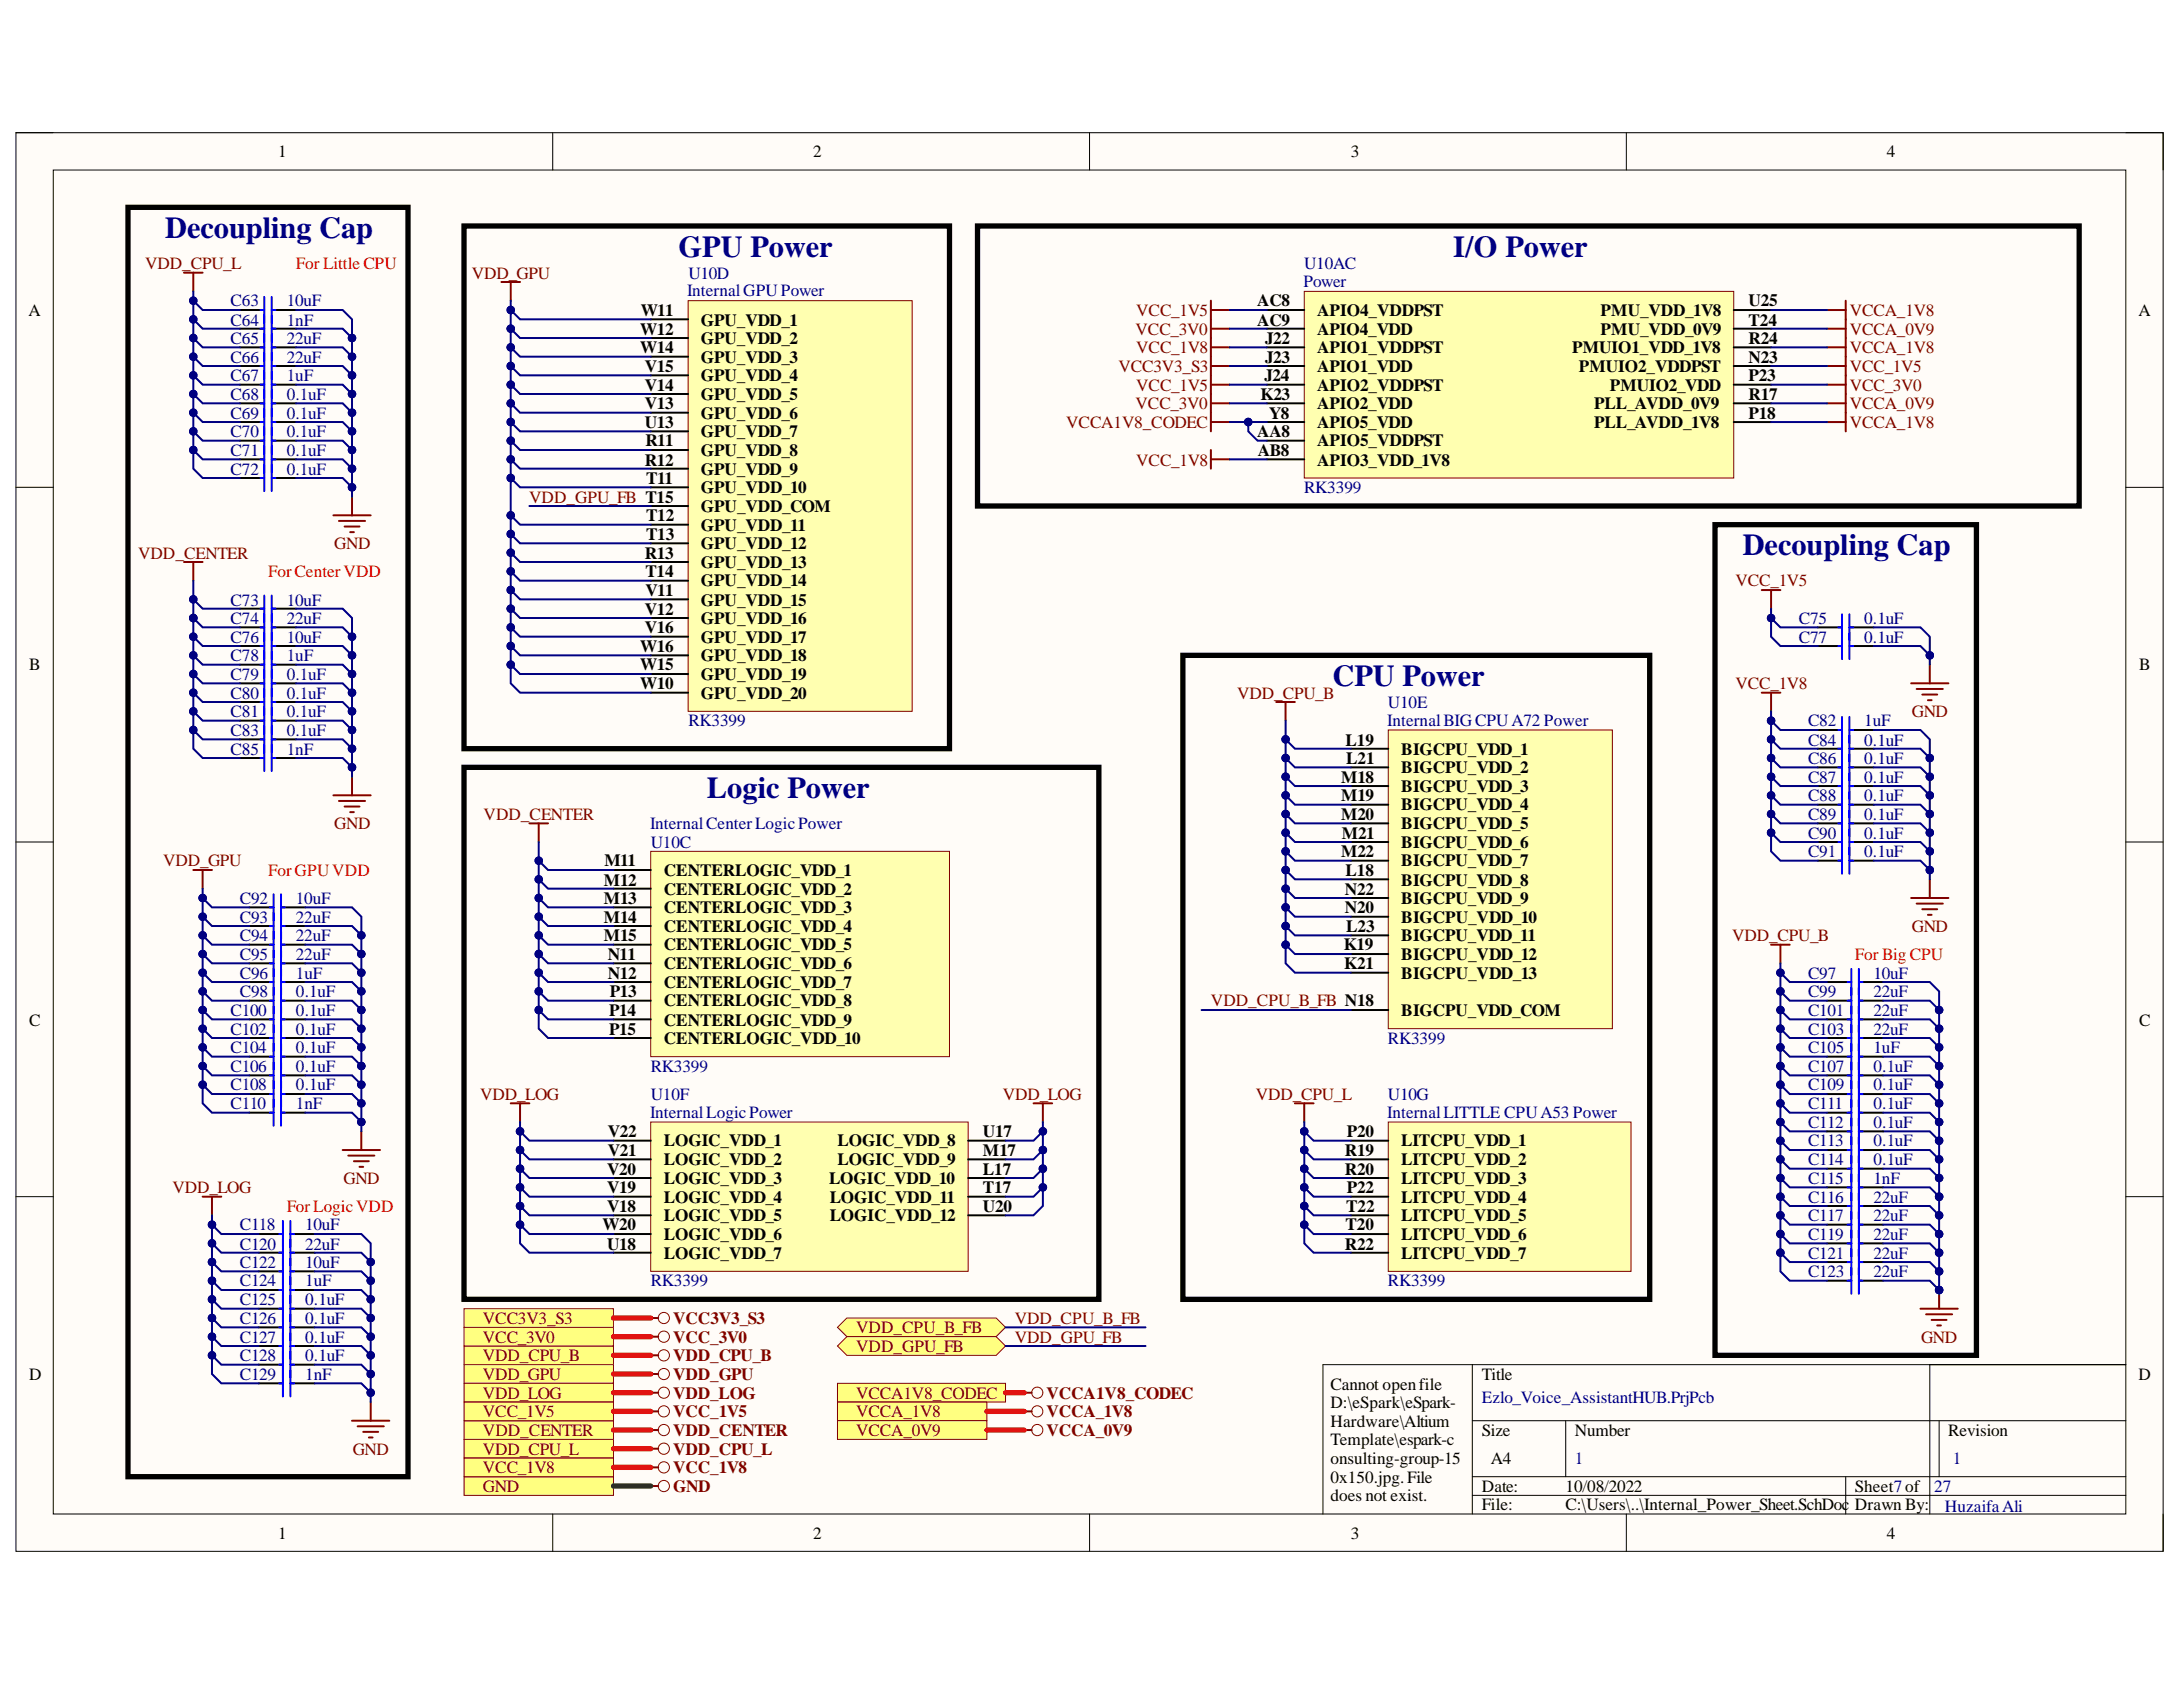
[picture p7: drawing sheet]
<svg xmlns="http://www.w3.org/2000/svg" width="279mm" height="216mm" viewBox="0 0 279 216" stroke-linecap="round" stroke-linejoin="round" font-family="sans-serif">
<defs><g id="words">
<g font-size="3.9" fill="#000080">
<text x="21.1" y="30.5">Decoupling Cap</text>
<text x="86.8" y="32.9">GPU Power</text>
<text x="186" y="32.9">I/O Power</text>
<text x="223" y="71.1">Decoupling Cap</text>
<text x="170.5" y="87.8">CPU Power</text>
<text x="90.5" y="102.2">Logic Power</text>
</g>
<g font-size="2.2">
<text x="35.6" y="20.1">1</text>
<text x="104.1" y="20.1">2</text>
<text x="172.9" y="20.1">3</text>
<text x="241.5" y="20.1">4</text>
<text x="3.6" y="40.4">A</text>
<text x="82" y="40.4">W11</text>
<text x="89.7" y="41.7">GPU_VDD_1</text>
<text x="160.9" y="39.2">AC8</text>
<text x="160.9" y="41.7">AC9</text>
<text x="168.6" y="40.4">APIO4_VDDPST</text>
<text x="204.9" y="40.4">PMU_VDD_1V8</text>
<text x="223.8" y="39.2">U25</text>
<text x="223.8" y="41.7">T24</text>
<text x="273.7" y="40.4">A</text>
<text x="81.9" y="42.8">W12</text>
<text x="81.9" y="45.2">W14</text>
<text x="82.5" y="47.6">V15</text>
<text x="89.7" y="44">GPU_VDD_2</text>
<text x="89.7" y="46.4">GPU_VDD_3</text>
<text x="161.9" y="44">J22</text>
<text x="161.9" y="46.4">J23</text>
<text x="168.6" y="42.8">APIO4_VDD</text>
<text x="168.6" y="45.2">APIO1_VDDPST</text>
<text x="168.6" y="47.6">APIO1_VDD</text>
<text x="201.2" y="45.2">PMUIO1_VDD_1V8</text>
<text x="202.1" y="47.6">PMUIO2_VDDPST</text>
<text x="204.9" y="42.8">PMU_VDD_0V9</text>
<text x="223.8" y="44">R24</text>
<text x="223.8" y="46.4">N23</text>
<text x="82.5" y="50">V14</text>
<text x="82.5" y="52.4">V13</text>
<text x="89.7" y="48.8">GPU_VDD_4</text>
<text x="89.7" y="51.2">GPU_VDD_5</text>
<text x="89.7" y="53.6">GPU_VDD_6</text>
<text x="161.3" y="51.2">K23</text>
<text x="161.8" y="48.8">J24</text>
<text x="162.4" y="53.6">Y8</text>
<text x="168.6" y="50">APIO2_VDDPST</text>
<text x="168.6" y="52.4">APIO2_VDD</text>
<text x="204" y="52.4">PLL_AVDD_0V9</text>
<text x="206" y="50">PMUIO2_VDD</text>
<text x="223.8" y="48.8">P23</text>
<text x="223.8" y="51.2">R17</text>
<text x="223.8" y="53.6">P18</text>
<text x="82.5" y="54.8">U13</text>
<text x="82.5" y="59.6">R12</text>
<text x="82.6" y="57.1">R11</text>
<text x="89.7" y="55.9">GPU_VDD_7</text>
<text x="89.7" y="58.3">GPU_VDD_8</text>
<text x="160.9" y="55.9">AA8</text>
<text x="161" y="58.3">AB8</text>
<text x="168.6" y="54.8">APIO5_VDD</text>
<text x="168.6" y="57.1">APIO5_VDDPST</text>
<text x="168.6" y="59.6">APIO3_VDD_1V8</text>
<text x="204" y="54.8">PLL_AVDD_1V8</text>
<text x="82.7" y="61.9">T11</text>
<text x="89.7" y="60.8">GPU_VDD_9</text>
<text x="89.7" y="63.1">GPU_VDD_10</text>
<text x="89.7" y="65.5">GPU_VDD_COM</text>
<text x="82.5" y="71.5">R13</text>
<text x="82.7" y="66.7">T12</text>
<text x="82.7" y="69.1">T13</text>
<text x="89.7" y="68">GPU_VDD_11</text>
<text x="89.7" y="70.3">GPU_VDD_12</text>
<text x="82.6" y="73.9">T14</text>
<text x="82.6" y="76.2">V11</text>
<text x="89.7" y="72.7">GPU_VDD_13</text>
<text x="89.7" y="75.1">GPU_VDD_14</text>
<text x="89.7" y="77.5">GPU_VDD_15</text>
<text x="81.9" y="83.4">W16</text>
<text x="82.5" y="78.7">V12</text>
<text x="82.5" y="81.1">V16</text>
<text x="89.7" y="79.9">GPU_VDD_16</text>
<text x="89.7" y="82.2">GPU_VDD_17</text>
<text x="3.7" y="85.8">B</text>
<text x="81.9" y="85.8">W15</text>
<text x="81.9" y="88.2">W10</text>
<text x="89.7" y="84.6">GPU_VDD_18</text>
<text x="89.7" y="87.1">GPU_VDD_19</text>
<text x="89.7" y="89.4">GPU_VDD_20</text>
<text x="273.8" y="85.8">B</text>
<text x="172.2" y="95.4">L19</text>
<text x="171.6" y="100.2">M18</text>
<text x="172.3" y="97.8">L21</text>
<text x="179.3" y="96.6">BIGCPU_VDD_1</text>
<text x="179.3" y="99">BIGCPU_VDD_2</text>
<text x="179.3" y="101.3">BIGCPU_VDD_3</text>
<text x="171.6" y="102.5">M19</text>
<text x="171.6" y="105">M20</text>
<text x="171.7" y="107.3">M21</text>
<text x="179.3" y="103.7">BIGCPU_VDD_4</text>
<text x="179.3" y="106.2">BIGCPU_VDD_5</text>
<text x="77.3" y="113.3">M12</text>
<text x="77.4" y="110.9">M11</text>
<text x="85" y="112.1">CENTERLOGIC_VDD_1</text>
<text x="171.6" y="109.7">M22</text>
<text x="172.2" y="112.1">L18</text>
<text x="179.3" y="108.5">BIGCPU_VDD_6</text>
<text x="179.3" y="110.9">BIGCPU_VDD_7</text>
<text x="179.3" y="113.3">BIGCPU_VDD_8</text>
<text x="77.3" y="115.7">M13</text>
<text x="77.3" y="118.1">M14</text>
<text x="85" y="114.5">CENTERLOGIC_VDD_2</text>
<text x="85" y="116.9">CENTERLOGIC_VDD_3</text>
<text x="85" y="119.3">CENTERLOGIC_VDD_4</text>
<text x="172.1" y="114.5">N22</text>
<text x="172.1" y="116.9">N20</text>
<text x="172.3" y="119.3">L23</text>
<text x="179.3" y="115.7">BIGCPU_VDD_9</text>
<text x="179.3" y="118.1">BIGCPU_VDD_10</text>
<text x="77.3" y="120.4">M15</text>
<text x="77.8" y="122.9">N11</text>
<text x="77.8" y="125.3">N12</text>
<text x="85" y="121.6">CENTERLOGIC_VDD_5</text>
<text x="85" y="124.1">CENTERLOGIC_VDD_6</text>
<text x="172" y="121.6">K19</text>
<text x="172.1" y="124.1">K21</text>
<text x="179.3" y="120.4">BIGCPU_VDD_11</text>
<text x="179.3" y="122.9">BIGCPU_VDD_12</text>
<text x="179.3" y="125.3">BIGCPU_VDD_13</text>
<text x="3.7" y="131.3">C</text>
<text x="78" y="130">P14</text>
<text x="78" y="127.6">P13</text>
<text x="85" y="126.4">CENTERLOGIC_VDD_7</text>
<text x="85" y="128.8">CENTERLOGIC_VDD_8</text>
<text x="85" y="131.3">CENTERLOGIC_VDD_9</text>
<text x="179.3" y="130">BIGCPU_VDD_COM</text>
<text x="273.8" y="131.3">C</text>
<text x="78" y="132.4">P15</text>
<text x="85" y="133.6">CENTERLOGIC_VDD_10</text>
<text x="77.8" y="145.5">V22</text>
<text x="77.8" y="147.9">V21</text>
<text x="85" y="146.7">LOGIC_VDD_1</text>
<text x="85" y="149.1">LOGIC_VDD_2</text>
<text x="107.2" y="146.7">LOGIC_VDD_8</text>
<text x="107.2" y="149.1">LOGIC_VDD_9</text>
<text x="125.8" y="145.5">U17</text>
<text x="125.8" y="147.9">M17</text>
<text x="172.1" y="147.9">R19</text>
<text x="172.4" y="145.5">P20</text>
<text x="179.3" y="146.7">LITCPU_VDD_1</text>
<text x="179.3" y="149.1">LITCPU_VDD_2</text>
<text x="77.7" y="150.4">V20</text>
<text x="77.7" y="152.7">V19</text>
<text x="77.7" y="155.1">V18</text>
<text x="85" y="151.5">LOGIC_VDD_3</text>
<text x="85" y="153.9">LOGIC_VDD_4</text>
<text x="106.1" y="151.5">LOGIC_VDD_10</text>
<text x="106.2" y="153.9">LOGIC_VDD_11</text>
<text x="125.8" y="150.4">L17</text>
<text x="125.8" y="152.7">T17</text>
<text x="125.8" y="155.1">U20</text>
<text x="172.1" y="150.4">R20</text>
<text x="172.3" y="155.1">T22</text>
<text x="172.4" y="152.7">P22</text>
<text x="179.3" y="151.5">LITCPU_VDD_3</text>
<text x="179.3" y="153.9">LITCPU_VDD_4</text>
<text x="77.1" y="157.5">W20</text>
<text x="77.7" y="159.9">U18</text>
<text x="85" y="156.3">LOGIC_VDD_5</text>
<text x="85" y="158.7">LOGIC_VDD_6</text>
<text x="85" y="161.1">LOGIC_VDD_7</text>
<text x="106.2" y="156.3">LOGIC_VDD_12</text>
<text x="172.1" y="159.9">R22</text>
<text x="172.2" y="157.5">T20</text>
<text x="179.3" y="156.3">LITCPU_VDD_5</text>
<text x="179.3" y="158.7">LITCPU_VDD_6</text>
<text x="179.3" y="161.1">LITCPU_VDD_7</text>
<text x="3.7" y="176.6">D</text>
<text x="170.3" y="177.8">Cannot openfile</text>
<text x="189.6" y="176.6">Title</text>
<text x="273.7" y="176.6">D</text>
<text x="170.3" y="180.2">D:\eSpark\eSpark-</text>
<text x="170.3" y="182.6">Hardware\Altium</text>
<text x="170.3" y="184.9">Template\espark-c</text>
<text x="189.6" y="183.7">Size</text>
<text x="201.6" y="183.7">Number</text>
<text x="249.3" y="183.7">Revision</text>
<text x="170.3" y="187.4">onsulting-group-15</text>
<text x="170.3" y="189.7">0x150.jpg.File</text>
<text x="189.6" y="190.9">Date:</text>
<text x="190.8" y="187.4">A4</text>
<text x="200.4" y="190.9">10/08/2022</text>
<text x="237.4" y="190.9">Sheet7of</text>
<text x="35.6" y="196.9">1</text>
<text x="104.1" y="196.9">2</text>
<text x="170.3" y="192.1">does not exist.</text>
<text x="172.9" y="196.9">3</text>
<text x="189.6" y="193.3">File:</text>
<text x="200.4" y="193.3">C:\Users\..\Internal_Power_Sheet.SchDoc</text>
<text x="237.4" y="193.3">Drawn By:</text>
<text x="241.5" y="196.9">4</text>
</g>
<g font-size="2.2" fill="#800000">
<text x="18.6" y="34.5">VDD_CPU_L</text>
<text x="60.4" y="35.7">VDD_GPU</text>
<text x="145.4" y="40.4">VCC_1V5</text>
<text x="236.7" y="40.4">VCCA_1V8</text>
<text x="143.1" y="47.6">VCC3V3_S3</text>
<text x="145.3" y="42.8">VCC_3V0</text>
<text x="145.4" y="45.2">VCC_1V8</text>
<text x="236.7" y="47.6">VCC_1V5</text>
<text x="236.7" y="45.2">VCCA_1V8</text>
<text x="236.7" y="42.8">VCCA_0V9</text>
<text x="145.3" y="52.4">VCC_3V0</text>
<text x="145.4" y="50">VCC_1V5</text>
<text x="236.7" y="52.4">VCCA_0V9</text>
<text x="236.7" y="50">VCC_3V0</text>
<text x="136.5" y="54.8">VCCA1V8_CODEC</text>
<text x="145.4" y="59.6">VCC_1V8</text>
<text x="236.7" y="54.8">VCCA_1V8</text>
<text x="67.7" y="64.3">VDD_GPU_FB T15</text>
<text x="17.7" y="71.5">VDD_CENTER</text>
<text x="42.8" y="70.3">GND</text>
<text x="222.1" y="75.1">VCC_1V5</text>
<text x="158.4" y="89.4">VDD_CPU_B</text>
<text x="222.1" y="88.2">VCC_1V8</text>
<text x="244.7" y="91.8">GND</text>
<text x="42.8" y="106.2">GND</text>
<text x="61.9" y="105">VDD_CENTER</text>
<text x="20.9" y="110.9">VDD_GPU</text>
<text x="244.7" y="119.3">GND</text>
<text x="221.7" y="120.4">VDD_CPU_B</text>
<text x="155" y="128.8">VDD_CPU_B_FB N18</text>
<text x="61.5" y="140.8">VDD_LOG</text>
<text x="128.3" y="140.8">VDD_LOG</text>
<text x="160.7" y="140.8">VDD_CPU_L</text>
<text x="22.1" y="152.7">VDD_LOG</text>
<text x="44" y="151.5">GND</text>
<text x="61.8" y="171.8">VCC_3V0</text>
<text x="61.8" y="169.5">VCC3V3_S3</text>
<text x="86.2" y="171.8">VCC_3V0</text>
<text x="86.2" y="169.5">VCC3V3_S3</text>
<text x="109.6" y="170.6">VDD_CPU_B_FB</text>
<text x="109.6" y="173">VDD_GPU_FB</text>
<text x="129.9" y="169.5">VDD_CPU_B_FB</text>
<text x="129.9" y="171.8">VDD_GPU_FB</text>
<text x="245.9" y="171.8">GND</text>
<text x="61.8" y="174.2">VDD_CPU_B</text>
<text x="61.8" y="176.6">VDD_GPU</text>
<text x="61.8" y="179">VDD_LOG</text>
<text x="86.2" y="179">VDD_LOG</text>
<text x="86.2" y="176.6">VDD_GPU</text>
<text x="86.2" y="174.2">VDD_CPU_B</text>
<text x="109.6" y="179">VCCA1V8_CODEC</text>
<text x="133.9" y="179">VCCA1V8_CODEC</text>
<text x="61.8" y="183.7">VDD_CENTER</text>
<text x="61.8" y="181.4">VCC_1V5</text>
<text x="86.2" y="183.7">VDD_CENTER</text>
<text x="86.2" y="181.4">VCC_1V5</text>
<text x="109.6" y="181.4">VCCA_1V8</text>
<text x="109.6" y="183.7">VCCA_0V9</text>
<text x="133.9" y="181.4">VCCA_1V8</text>
<text x="133.9" y="183.7">VCCA_0V9</text>
<text x="45.1" y="186.2">GND</text>
<text x="61.8" y="190.9">GND</text>
<text x="61.8" y="186.2">VDD_CPU_L</text>
<text x="61.8" y="188.6">VCC_1V8</text>
<text x="86.2" y="190.9">GND</text>
<text x="86.2" y="186.2">VDD_CPU_L</text>
<text x="86.2" y="188.6">VCC_1V8</text>
</g>
<g font-size="2.2" fill="#f00">
<text x="37.9" y="34.5">For Little CPU</text>
<text x="34.3" y="73.9">ForCenterVDD</text>
<text x="34.3" y="112.1">ForGPUVDD</text>
<text x="237.4" y="122.9">For Big CPU</text>
<text x="36.7" y="155.1">ForLogicVDD</text>
</g>
<g font-size="2.2" fill="#000080">
<text x="88.1" y="35.7">U10D</text>
<text x="166.9" y="34.5">U10AC</text>
<text x="29.5" y="39.2">C63</text>
<text x="29.5" y="41.7">C64</text>
<text x="36.7" y="39.2">10uF</text>
<text x="36.7" y="41.7">1nF</text>
<text x="87.9" y="37.9">InternalGPUPower</text>
<text x="166.8" y="36.8">Power</text>
<text x="29.5" y="44">C65</text>
<text x="29.5" y="46.4">C66</text>
<text x="36.7" y="44">22uF</text>
<text x="36.7" y="46.4">22uF</text>
<text x="29.5" y="51.2">C68</text>
<text x="29.5" y="53.6">C69</text>
<text x="29.5" y="48.8">C67</text>
<text x="36.7" y="51.2">0.1uF</text>
<text x="36.7" y="53.6">0.1uF</text>
<text x="36.7" y="48.8">1uF</text>
<text x="29.5" y="55.9">C70</text>
<text x="29.5" y="58.3">C71</text>
<text x="36.7" y="55.9">0.1uF</text>
<text x="36.7" y="58.3">0.1uF</text>
<text x="29.5" y="60.8">C72</text>
<text x="36.7" y="60.8">0.1uF</text>
<text x="166.9" y="63.1">RK3399</text>
<text x="29.5" y="77.5">C73</text>
<text x="36.7" y="77.5">10uF</text>
<text x="29.5" y="79.9">C74</text>
<text x="29.5" y="82.2">C76</text>
<text x="36.7" y="79.9">22uF</text>
<text x="36.7" y="82.2">10uF</text>
<text x="230.2" y="79.9">C75</text>
<text x="230.2" y="82.2">C77</text>
<text x="238.6" y="79.9">0.1uF</text>
<text x="238.6" y="82.2">0.1uF</text>
<text x="29.5" y="87.1">C79</text>
<text x="29.5" y="89.4">C80</text>
<text x="29.5" y="84.6">C78</text>
<text x="36.7" y="87.1">0.1uF</text>
<text x="36.7" y="89.4">0.1uF</text>
<text x="36.7" y="84.6">1uF</text>
<text x="29.5" y="91.8">C81</text>
<text x="29.5" y="94.2">C83</text>
<text x="36.7" y="91.8">0.1uF</text>
<text x="36.7" y="94.2">0.1uF</text>
<text x="88.1" y="93">RK3399</text>
<text x="177.6" y="92.9">InternalBIGCPUA72 Power</text>
<text x="177.6" y="90.6">U10E</text>
<text x="231.4" y="95.4">C84</text>
<text x="231.4" y="93">C82</text>
<text x="238.6" y="95.4">0.1uF</text>
<text x="238.6" y="93">1uF</text>
<text x="29.5" y="96.6">C85</text>
<text x="36.7" y="96.6">1nF</text>
<text x="231.4" y="97.8">C86</text>
<text x="231.4" y="100.2">C87</text>
<text x="238.6" y="97.8">0.1uF</text>
<text x="238.6" y="100.2">0.1uF</text>
<text x="83.2" y="106.1">InternalCenterLogicPower</text>
<text x="231.4" y="102.5">C88</text>
<text x="231.4" y="105">C89</text>
<text x="231.4" y="107.3">C90</text>
<text x="238.6" y="102.5">0.1uF</text>
<text x="238.6" y="105">0.1uF</text>
<text x="238.6" y="107.3">0.1uF</text>
<text x="83.3" y="108.5">U10C</text>
<text x="231.4" y="109.7">C91</text>
<text x="238.6" y="109.7">0.1uF</text>
<text x="30.7" y="118.1">C93</text>
<text x="30.7" y="115.7">C92</text>
<text x="37.9" y="118.1">22uF</text>
<text x="37.9" y="115.7">10uF</text>
<text x="30.7" y="120.4">C94</text>
<text x="30.7" y="122.9">C95</text>
<text x="30.7" y="125.3">C96</text>
<text x="37.9" y="120.4">22uF</text>
<text x="37.9" y="122.9">22uF</text>
<text x="37.9" y="125.3">1uF</text>
<text x="231.4" y="125.3">C97</text>
<text x="239.8" y="125.3">10uF</text>
<text x="29.5" y="130">C100</text>
<text x="30.7" y="127.6">C98</text>
<text x="37.9" y="127.6">0.1uF</text>
<text x="37.9" y="130">0.1uF</text>
<text x="231.4" y="127.6">C99</text>
<text x="231.4" y="130">C101</text>
<text x="239.8" y="127.6">22uF</text>
<text x="239.8" y="130">22uF</text>
<text x="29.5" y="132.4">C102</text>
<text x="29.5" y="134.8">C104</text>
<text x="29.5" y="137.2">C106</text>
<text x="37.9" y="132.4">0.1uF</text>
<text x="37.9" y="134.8">0.1uF</text>
<text x="37.9" y="137.2">0.1uF</text>
<text x="83.3" y="137.2">RK3399</text>
<text x="177.6" y="133.6">RK3399</text>
<text x="231.4" y="132.4">C103</text>
<text x="231.4" y="137.2">C107</text>
<text x="231.4" y="134.8">C105</text>
<text x="239.8" y="132.4">22uF</text>
<text x="239.8" y="137.2">0.1uF</text>
<text x="239.8" y="134.8">1uF</text>
<text x="29.5" y="142">C110</text>
<text x="29.5" y="139.5">C108</text>
<text x="37.9" y="142">1nF</text>
<text x="37.9" y="139.5">0.1uF</text>
<text x="83.2" y="143.1">InternalLogicPower</text>
<text x="83.3" y="140.8">U10F</text>
<text x="177.6" y="143.1">InternalLITTLE CPUA53 Power</text>
<text x="177.6" y="140.8">U10G</text>
<text x="231.4" y="139.5">C109</text>
<text x="231.4" y="142">C111</text>
<text x="239.8" y="139.5">0.1uF</text>
<text x="239.8" y="142">0.1uF</text>
<text x="231.4" y="146.7">C113</text>
<text x="231.4" y="149.1">C114</text>
<text x="231.4" y="144.4">C112</text>
<text x="239.8" y="146.7">0.1uF</text>
<text x="239.8" y="149.1">0.1uF</text>
<text x="239.8" y="144.4">0.1uF</text>
<text x="231.4" y="151.5">C115</text>
<text x="231.4" y="153.9">C116</text>
<text x="239.8" y="151.5">1nF</text>
<text x="239.8" y="153.9">22uF</text>
<text x="30.7" y="159.9">C120</text>
<text x="30.7" y="157.5">C118</text>
<text x="39.1" y="159.9">22uF</text>
<text x="39.1" y="157.5">10uF</text>
<text x="231.4" y="156.3">C117</text>
<text x="231.4" y="158.7">C119</text>
<text x="231.4" y="161.1">C121</text>
<text x="239.8" y="156.3">22uF</text>
<text x="239.8" y="158.7">22uF</text>
<text x="239.8" y="161.1">22uF</text>
<text x="30.7" y="162.3">C122</text>
<text x="30.7" y="167">C125</text>
<text x="30.7" y="164.6">C124</text>
<text x="39.1" y="162.3">10uF</text>
<text x="39.1" y="167">0.1uF</text>
<text x="39.1" y="164.6">1uF</text>
<text x="83.3" y="164.6">RK3399</text>
<text x="177.6" y="164.6">RK3399</text>
<text x="231.4" y="163.5">C123</text>
<text x="239.8" y="163.5">22uF</text>
<text x="30.7" y="169.5">C126</text>
<text x="30.7" y="171.8">C127</text>
<text x="39.1" y="169.5">0.1uF</text>
<text x="39.1" y="171.8">0.1uF</text>
<text x="30.7" y="176.6">C129</text>
<text x="30.7" y="174.2">C128</text>
<text x="39.1" y="176.6">1nF</text>
<text x="39.1" y="174.2">0.1uF</text>
<text x="189.6" y="179.6">Ezlo_Voice_AssistantHUB.PrjPcb</text>
<text x="201.6" y="187.4">1</text>
<text x="247.6" y="190.9">27</text>
<text x="249.9" y="187.4">1</text>
<text x="248.9" y="193.5">Huzaifa Ali</text>
</g>
</g></defs>
<path d="M2 17h274.9v181.5h-274.9z" fill-rule="evenodd" fill="#fffcf8"/>
<path d="M2 17h274.9v181.5h-274.9z" fill="none" stroke="#000" stroke-width=".13"/>
<path d="M6.8 21.8h265.3v172h-265.3z" fill-rule="evenodd" fill="#fffcf8"/>
<g fill="none" stroke="#000" stroke-width=".13">
<path d="M2 17h4.8M70.7 17v4.8M139.4 17v4.8M208.2 17v4.8M272.1 17h4.8v4.8M6.8 21.8h265.3v172h-265.3zM2 62.4h4.8M272.1 62.4h4.8M2 107.8h4.8M272.1 107.8h4.8M2 153.1h4.8M272.1 153.1h4.8"/>
<path d="M188.4 174.6v19.2M247 174.6v19.2M272.1 174.6h-102.8v19.2M70.7 193.8v4.7M139.5 193.8v4.7M188.4 181.8h83.7M188.4 189h83.7M188.4 191.4h83.7M200.4 181.8v7.2M208.2 193.8v4.7M236.2 189v4.8M248.2 181.8v7.2"/>
<path d="M276.9 193.8v4.7"/>
</g>
<path d="M83.3 109h38.2v26.2h-38.2z" fill-rule="evenodd" fill="#ffffb0"/>
<path d="M83.3 109h38.2v26.2h-38.2z" fill="none" stroke="#800000" stroke-width=".13"/>
<path d="M78.5 111.3h4.8M78.5 113.7h4.8M78.5 116.1h4.8M78.5 118.5h4.8M78.5 120.9h4.8M78.5 123.3h4.8M78.5 125.7h4.8M78.5 128.1h4.8M78.5 130.5h4.8M78.5 132.8h4.8" fill="none" stroke="#000" stroke-width=".25"/>
<path d="M177.7 93.4h28.7v38.2h-28.7z" fill-rule="evenodd" fill="#ffffb0"/>
<path d="M177.7 93.4h28.7v38.2h-28.7z" fill="none" stroke="#800000" stroke-width=".13"/>
<g fill="none" stroke="#000" stroke-width=".25">
<path d="M172.9 95.8h4.8M172.9 98.2h4.8M172.9 100.6h4.8M172.9 103h4.8M172.9 105.4h4.8M172.9 107.8h4.8M172.9 110.1h4.8M172.9 112.5h4.8M172.9 114.9h4.8M172.9 117.3h4.8M172.9 119.7h4.8M172.9 122.1h4.8"/>
<path d="M172.9 124.5h4.8M172.9 129.3h4.8"/>
</g>
<path d="M83.3 143.6h40.6v19.1h-40.6z" fill-rule="evenodd" fill="#ffffb0"/>
<path d="M83.3 143.6h40.6v19.1h-40.6z" fill="none" stroke="#800000" stroke-width=".13"/>
<path d="M78.5 146h4.8M78.5 148.4h4.8M78.5 150.8h4.8M78.5 153.1h4.8M78.5 155.5h4.8M78.5 157.9h4.8M123.9 146h4.8M123.9 148.4h4.8M123.9 150.8h4.8M123.9 153.1h4.8M123.9 155.5h4.8M78.5 160.3h4.8" fill="none" stroke="#000" stroke-width=".25"/>
<path d="M177.7 143.6h31.1v19.1h-31.1z" fill-rule="evenodd" fill="#ffffb0"/>
<path d="M177.7 143.6h31.1v19.1h-31.1z" fill="none" stroke="#800000" stroke-width=".13"/>
<path d="M172.9 146h4.8M172.9 148.4h4.8M172.9 150.8h4.8M172.9 153.1h4.8M172.9 155.5h4.8M172.9 157.9h4.8M172.9 160.3h4.8" fill="none" stroke="#000" stroke-width=".25"/>
<path d="M166.9 37.3h55v23.9h-55z" fill-rule="evenodd" fill="#ffffb0"/>
<path d="M166.9 37.3h55v23.9h-55z" fill="none" stroke="#800000" stroke-width=".13"/>
<g fill="none" stroke="#000" stroke-width=".25">
<path d="M30.7 39.7h3.1M34.8 39.7h3.1M162.2 39.7h4.7M221.9 39.7h4.8M30.7 42.1h3.1M30.7 44.5h3.1M30.7 46.8h3.1M34.8 42.1h3.1M34.8 44.5h3.1M34.8 46.8h3.1M162.2 42.1h4.7M162.2 44.5h4.7"/>
<path d="M162.2 46.8h4.7M162.2 49.2h4.7M162.2 51.6h4.7M162.2 54h4.7M162.2 56.4h4.7M162.2 58.8h4.7M221.9 42.1h4.8M221.9 44.5h4.8M221.9 46.8h4.8M221.9 49.2h4.8M221.9 51.6h4.8M221.9 54h4.8"/>
<path d="M30.7 77.9h3.1M34.8 77.9h3.1M30.7 80.3h3.1M30.7 82.7h3.1M30.7 97h3.1M34.8 80.3h3.1M34.8 82.7h3.1M34.8 97h3.1M31.9 118.5h3.1M31.9 116.1h3.1M36 118.5h3.1M36 116.1h3.1"/>
<path d="M31.9 120.9h3.1M31.9 123.3h3.1M36 120.9h3.1M36 123.3h3.1M233.8 128.1h3.2M237.9 128.1h3.1M31.9 142.4h3.1M33.1 157.9h3.1M36 142.4h3.1M37.2 157.9h3.1M33.1 160.3h3.1M33.1 162.7h3.1"/>
<path d="M33.1 177h3.1M37.2 160.3h3.1M37.2 162.7h3.1M37.2 177h3.1"/>
</g>
<g fill="none" stroke="#00f" stroke-width=".25">
<path d="M33.3 39.7h.5M33.8 38v10.5M34.8 38v10.5M34.8 39.7h.5M33.3 42.1h.5M33.3 44.5h.5M33.3 46.8h.5M34.8 42.1h.5M34.8 44.5h.5M34.8 46.8h.5M33.3 77.9h.5M33.8 76.2v8.1"/>
<path d="M34.8 76.2v8.1M34.8 77.9h.5M33.3 80.3h.5M33.3 82.7h.5M33.3 97h.5M33.8 95.3v3.4M34.8 95.3v3.4M34.8 80.3h.5M34.8 82.7h.5M34.8 97h.5M34.5 118.5h.5M34.5 116.1h.5"/>
<path d="M35 114.4v10.6M36 114.4v10.6M36 118.5h.5M36 116.1h.5M34.5 120.9h.5M34.5 123.3h.5M36 120.9h.5M36 123.3h.5M236.5 128.1h.5M237 126.4v3.3M237.9 126.4v3.3M237.9 128.1h.5"/>
<path d="M34.5 142.4h.5M35 140.7v3.4M35.7 157.9h.5M36 140.7v3.4M36 142.4h.5M36.2 156.3v8.1M37.2 156.3v8.1M37.2 157.9h.4M35.7 160.3h.5M35.7 162.7h.5M35.7 177h.5M36.2 175.4v3.3"/>
<path d="M37.2 160.3h.4M37.2 162.7h.4M37.2 175.4v3.3M37.2 177h.4"/>
</g>
<g fill="none" stroke="#800000" stroke-width=".25">
<path d="M42.7 66h4.7M43.4 66.7h3.3M44.1 67.4h1.9M44.8 68.1h.5M45.1 63.6v2.4M45.1 99.4v2.4M42.7 101.8h4.7M43.4 102.5h3.3M44.1 103.2h1.9M44.8 103.9h.5M43.9 147.2h4.7M44.6 147.9h3.3"/>
<path d="M45.3 148.6h1.9M46 149.3h.5M46.2 144.8v2.4M47.4 179.4v2.4M245.8 167.5h4.8M246.5 168.2h3.4M247.2 168.9h1.9M247.9 169.6h.5M248.2 165.1v2.4M45.1 181.8h4.7M45.8 182.5h3.3M46.5 183.2h1.9"/>
<path d="M47.2 184h.5"/>
</g>
<circle cx="248.2" cy="165.1" r=".48" fill="#000080"/>
<circle cx="248.2" cy="165.1" r=".48" fill="none" stroke="#000080" stroke-width=".13"/>
<g fill="none" stroke="#000" stroke-width=".25">
<path d="M233.8 130.5h3.2M233.8 132.8h3.2M233.8 125.7h3.2M237.9 130.5h3.1M237.9 132.8h3.1M237.9 125.7h3.1M233.8 152h3.2M233.8 154.3h3.2M233.8 156.7h3.2M233.8 159.1h3.2M237.9 152h3.1M237.9 154.3h3.1"/>
<path d="M237.9 156.7h3.1M237.9 159.1h3.1M233.8 161.5h3.2M237.9 161.5h3.1"/>
</g>
<g fill="none" stroke="#00f" stroke-width=".25">
<path d="M236.5 130.5h.5M236.5 132.8h.5M236.5 125.7h.5M237 124v3.3M237 128.8v5.7M237.9 124v3.3M237.9 128.8v5.7M237.9 130.5h.5M237.9 132.8h.5M237.9 125.7h.5M236.5 152h.5M236.5 154.3h.5"/>
<path d="M236.5 156.7h.5M236.5 159.1h.5M237 150.3v12.9M237.9 150.3v12.9M237.9 152h.5M237.9 154.3h.5M237.9 156.7h.5M237.9 159.1h.5M236.5 161.5h.5M237.9 161.5h.5"/>
</g>
<g fill="none" stroke="#800000" stroke-width=".25">
<path d="M23.5 34.9h2.4M24.7 34.9v2.4M23.5 71.9h2.4M24.7 71.9v2.4M225.5 75.5h2.4M226.7 75.5v2.4M225.5 88.6h2.4M226.7 88.6v2.4M244.6 87.5h4.8M245.3 88.2h3.4M246 88.9h1.9M246.7 89.6h.5"/>
<path d="M247 85.1v2.4M24.7 111.3h2.4M25.9 111.3v2.4M67.8 105.4h2.3M69 105.4v2.4M244.6 114.9h4.8M245.3 115.6h3.4M246 116.4h1.9M246.7 117.1h.5M247 112.5v2.4M226.7 120.9h2.4M227.9 120.9v2.4"/>
<path d="M25.9 153.1h2.4M27.1 153.1v2.4M65.4 141.2h2.4M66.6 141.2v2.4M132.3 141.2h2.4M133.5 141.2v2.4M165.7 141.2h2.4M166.9 141.2v2.4"/>
</g>
<path d="M59.4 189h19.1v2.4h-19.1z" fill-rule="evenodd" fill="#ffff80"/>
<g fill="none" stroke="#800000" stroke-width=".13">
<path d="M59.4 189h19.1v2.4h-19.1z"/>
<circle cx="85" cy="190.2" r=".72"/>
</g>
<path d="M83.3 190.2h.9" fill="none" stroke="#800000" stroke-width=".25"/>
<path d="M16.4 26.5h35.8v162.5h-35.8zM219.5 67.1h33.5v106.4h-33.5zM151.4 83.9h59.7v82.4h-59.7z" fill="none" stroke="#000" stroke-width=".68"/>
<path d="M88.1 38.5h28.6v52.5h-28.6z" fill-rule="evenodd" fill="#ffffb0"/>
<path d="M88.1 38.5h28.6v52.5h-28.6z" fill="none" stroke="#800000" stroke-width=".13"/>
<g fill="none" stroke="#000" stroke-width=".25">
<path d="M83.3 40.9h4.8M83.3 43.3h4.8M83.3 45.6h4.8M83.3 48h4.8M83.3 50.4h4.8M83.3 52.8h4.8M83.3 55.2h4.8M83.3 57.6h4.8M83.3 60h4.8M83.3 62.4h4.8M83.3 64.8h4.8M83.3 67.1h4.8"/>
<path d="M83.3 69.5h4.8M83.3 71.9h4.8M83.3 74.3h4.8M83.3 76.7h4.8M83.3 79.1h4.8M83.3 81.5h4.8M83.3 83.9h4.8M83.3 86.3h4.8M83.3 88.6h4.8M233.8 163.9h3.2M237.9 163.9h3.1"/>
</g>
<path d="M59.4 28.9h62.1v66.9h-62.1zM125.1 28.9h141v35.9h-141zM59.4 98.2h81.2v68.1h-81.2z" fill="none" stroke="#000" stroke-width=".68"/>
<path d="M236.5 163.9h.5M237 162.2v3.4M237.9 162.2v3.4M237.9 163.9h.5" fill="none" stroke="#00f" stroke-width=".25"/>
<path d="M107.2 169.9l1.2-1.2h19.1l1.2 1.2-1.2 1.2h-19.1z" fill-rule="evenodd" fill="#ffff80"/>
<path d="M107.2 169.9l1.2-1.2h19.1l1.2 1.2-1.2 1.2h-19.1z" fill="none" stroke="#800000" stroke-width=".13"/>
<path d="M64.2 36.1h2.4M65.4 36.1v2.4M163.3 89.8h2.4M164.5 89.8v2.4" fill="none" stroke="#800000" stroke-width=".25"/>
<path d="M59.4 184.2h19.1v2.4h-19.1z" fill-rule="evenodd" fill="#ffff80"/>
<path d="M59.4 184.2h19.1v2.4h-19.1z" fill="none" stroke="#800000" stroke-width=".13"/>
<path d="M59.4 181.8h19.1v2.4h-19.1z" fill-rule="evenodd" fill="#ffff80"/>
<g fill="none" stroke="#800000" stroke-width=".13">
<path d="M59.4 181.8h19.1v2.4h-19.1z"/>
<circle cx="85" cy="185.4" r=".72"/>
<circle cx="85" cy="183" r=".72"/>
</g>
<path d="M83.3 185.4h.9M83.3 183h.9" fill="none" stroke="#800000" stroke-width=".25"/>
<path d="M59.4 172.3h19.1v2.3h-19.1z" fill-rule="evenodd" fill="#ffff80"/>
<path d="M59.4 172.3h19.1v2.3h-19.1z" fill="none" stroke="#800000" stroke-width=".13"/>
<path d="M59.4 174.6h19.1v2.4h-19.1z" fill-rule="evenodd" fill="#ffff80"/>
<path d="M59.4 174.6h19.1v2.4h-19.1z" fill="none" stroke="#800000" stroke-width=".13"/>
<path d="M59.4 177h19.1v2.4h-19.1z" fill-rule="evenodd" fill="#ffff80"/>
<g fill="none" stroke="#800000" stroke-width=".13">
<path d="M59.4 177h19.1v2.4h-19.1z"/>
<circle cx="85" cy="175.8" r=".72"/>
<circle cx="85" cy="178.2" r=".72"/>
<circle cx="85" cy="173.5" r=".72"/>
</g>
<path d="M83.3 178.2h.9M83.3 175.8h.9M83.3 173.5h.9" fill="none" stroke="#800000" stroke-width=".25"/>
<path d="M59.4 179.4h19.1v2.4h-19.1z" fill-rule="evenodd" fill="#ffff80"/>
<g fill="none" stroke="#800000" stroke-width=".13">
<path d="M59.4 179.4h19.1v2.4h-19.1z"/>
<circle cx="85" cy="180.6" r=".72"/>
</g>
<path d="M155 38.5v2.4M155 39.7h2.4M83.3 180.6h.9" fill="none" stroke="#800000" stroke-width=".25"/>
<path d="M59.4 169.9h19.1v2.4h-19.1z" fill-rule="evenodd" fill="#ffff80"/>
<g fill="none" stroke="#800000" stroke-width=".13">
<path d="M59.4 169.9h19.1v2.4h-19.1z"/>
<circle cx="85" cy="171.1" r=".72"/>
</g>
<path d="M155 40.9v2.4M155 42.1h2.4M83.3 171.1h.9" fill="none" stroke="#800000" stroke-width=".25"/>
<path d="M59.4 167.5h19.1v2.4h-19.1z" fill-rule="evenodd" fill="#ffff80"/>
<g fill="none" stroke="#800000" stroke-width=".13">
<path d="M59.4 167.5h19.1v2.4h-19.1z"/>
<circle cx="85" cy="168.7" r=".72"/>
</g>
<path d="M83.3 168.7h.9" fill="none" stroke="#800000" stroke-width=".25"/>
<path d="M59.4 186.6h19.1v2.4h-19.1z" fill-rule="evenodd" fill="#ffff80"/>
<g fill="none" stroke="#800000" stroke-width=".13">
<path d="M59.4 186.6h19.1v2.4h-19.1z"/>
<circle cx="85" cy="187.8" r=".72"/>
</g>
<path d="M155 43.3v9.5M155 44.5h2.4M155 46.8h2.4M155 49.2h2.4M155 51.6h2.4M83.3 187.8h.9" fill="none" stroke="#800000" stroke-width=".25"/>
<path d="M107.2 177h21.5v2.4h-21.5z" fill-rule="evenodd" fill="#ffff80"/>
<g fill="none" stroke="#800000" stroke-width=".13">
<path d="M107.2 177h21.5v2.4h-21.5z"/>
<circle cx="132.8" cy="178.2" r=".71"/>
<circle cx="132.8" cy="180.6" r=".71"/>
</g>
<path d="M155 52.8v2.4M155 57.6v2.4M155 54h2.4M155 58.8h2.4M233.8 54h2.4M233.8 51.6h2.4M233.8 49.2h2.4M233.8 46.8h2.4M236.2 45.6v9.6M131.1 178.2h.9M131.1 180.6h.9" fill="none" stroke="#800000" stroke-width=".25"/>
<path d="M107.2 179.4h19.1v2.4h-19.1z" fill-rule="evenodd" fill="#ffff80"/>
<path d="M107.2 179.4h19.1v2.4h-19.1z" fill="none" stroke="#800000" stroke-width=".13"/>
<path d="M107.2 181.8h19.1v2.4h-19.1z" fill-rule="evenodd" fill="#ffff80"/>
<g fill="none" stroke="#800000" stroke-width=".13">
<path d="M107.2 181.8h19.1v2.4h-19.1z"/>
<circle cx="132.8" cy="183" r=".72"/>
</g>
<path d="M233.8 39.7h2.4M236.2 38.5v7.1M233.8 44.5h2.4M233.8 42.1h2.4M131.1 183h.9" fill="none" stroke="#800000" stroke-width=".25"/>
<path d="M107.2 172.3l1.2-1.2h19.1l1.2 1.2-1.2 1.2h-19.1z" fill-rule="evenodd" fill="#ffff80"/>
<path d="M107.2 172.3l1.2-1.2h19.1l1.2 1.2-1.2 1.2h-19.1z" fill="none" stroke="#800000" stroke-width=".13"/>
<g fill="none" stroke="#000" stroke-width=".25">
<path d="M30.7 51.6h3.1M30.7 54h3.1M30.7 56.4h3.1M30.7 58.8h3.1M30.7 49.2h3.1M34.8 51.6h3.1M34.8 54h3.1M34.8 56.4h3.1M34.8 58.8h3.1M34.8 49.2h3.1M30.7 61.2h3.1M34.8 61.2h3.1"/>
<path d="M30.7 87.5h3.1M30.7 89.8h3.1M30.7 92.2h3.1M30.7 94.6h3.1M30.7 85.1h3.1M34.8 87.5h3.1M34.8 89.8h3.1M34.8 92.2h3.1M34.8 94.6h3.1M34.8 85.1h3.1M232.7 80.3h3.1M232.7 82.7h3.1"/>
<path d="M232.7 95.8h3.1M232.7 98.2h3.1M232.7 93.4h3.1M236.7 80.3h3.1M236.7 82.7h3.1M236.7 95.8h3.1M236.7 98.2h3.1M236.7 93.4h3.1M232.7 100.6h3.1M232.7 103h3.1M232.7 105.4h3.1M232.7 107.8h3.1"/>
<path d="M232.7 110.1h3.1M236.7 100.6h3.1M236.7 103h3.1M236.7 105.4h3.1M236.7 107.8h3.1M236.7 110.1h3.1M31.9 128.1h3.1M31.9 130.5h3.1M31.9 132.8h3.1M31.9 135.2h3.1M31.9 137.6h3.1M31.9 125.7h3.1"/>
<path d="M36 128.1h3.1M36 130.5h3.1M36 132.8h3.1M36 135.2h3.1M36 137.6h3.1M36 125.7h3.1M233.8 135.2h3.2M233.8 137.6h3.2M237.9 135.2h3.1M237.9 137.6h3.1M31.9 140h3.1M36 140h3.1"/>
<path d="M233.8 140h3.2M233.8 142.4h3.2M233.8 147.2h3.2M233.8 149.6h3.2M237.9 140h3.1M237.9 142.4h3.1M237.9 147.2h3.1M237.9 149.6h3.1M33.1 167.5h3.1M33.1 169.9h3.1M33.1 172.3h3.1M33.1 165.1h3.1"/>
<path d="M33.1 174.6h3.1M37.2 167.5h3.1M37.2 169.9h3.1M37.2 172.3h3.1M37.2 165.1h3.1M37.2 174.6h3.1"/>
</g>
<g fill="none" stroke="#00f" stroke-width=".25">
<path d="M33.3 51.6h.5M33.3 54h.5M33.3 56.4h.5M33.3 58.8h.5M33.3 49.2h.5M33.8 47.6v15.2M34.8 47.6v15.2M34.8 51.6h.5M34.8 54h.5M34.8 56.4h.5M34.8 58.8h.5M34.8 49.2h.5"/>
<path d="M33.3 61.2h.5M34.8 61.2h.5M235.8 78.6v5.7M236.7 78.6v5.7M33.3 87.5h.5M33.3 89.8h.5M33.3 92.2h.5M33.3 94.6h.5M33.3 85.1h.5M33.8 83.4v12.9M34.8 83.4v12.9M34.8 87.5h.5"/>
<path d="M34.8 89.8h.5M34.8 92.2h.5M34.8 94.6h.5M34.8 85.1h.5M235.3 80.3h.5M235.3 82.7h.5M235.3 95.8h.5M235.3 98.2h.5M235.3 93.4h.5M235.8 91.8v20M236.7 91.8v20M236.7 80.3h.5"/>
<path d="M236.7 82.7h.5M236.7 95.8h.5M236.7 98.2h.5M236.7 93.4h.5M235.3 100.6h.5M235.3 103h.5M235.3 105.4h.5M235.3 107.8h.5M235.3 110.1h.5M236.7 100.6h.5M236.7 103h.5M236.7 105.4h.5"/>
<path d="M236.7 107.8h.5M236.7 110.1h.5M34.5 128.1h.5M34.5 130.5h.5M34.5 132.8h.5M34.5 135.2h.5M34.5 137.6h.5M34.5 125.7h.5M35 124v17.7M36 124v17.7M36 128.1h.5M36 130.5h.5"/>
<path d="M36 132.8h.5M36 135.2h.5M36 137.6h.5M36 125.7h.5M236.5 135.2h.5M236.5 137.6h.5M237 133.6v10.5M237.9 135.2h.5M237.9 137.6h.5M237.9 133.6v10.5M34.5 140h.5M36 140h.5"/>
<path d="M236.5 140h.5M236.5 142.4h.5M236.5 147.2h.5M236.5 149.6h.5M237 145.5v5.7M237.9 140h.5M237.9 145.5v5.7M237.9 142.4h.5M237.9 147.2h.5M237.9 149.6h.5M35.7 167.5h.5M35.7 169.9h.5"/>
<path d="M35.7 172.3h.5M35.7 174.6h.5M35.7 165.1h.5M36.2 163.4v12.9M37.2 163.4v12.9M37.2 167.5h.4M37.2 169.9h.4M37.2 172.3h.4M37.2 165.1h.4M37.2 174.6h.4"/>
</g>
<path d="M166.9 156.7l1.2 1.2h4.8" fill="none" stroke="#000080" stroke-width=".25"/>
<circle cx="166.9" cy="156.7" r=".48" fill="#000080"/>
<circle cx="166.9" cy="156.7" r=".48" fill="none" stroke="#000080" stroke-width=".13"/>
<path d="M166.9 154.3l1.2 1.2h4.8" fill="none" stroke="#000080" stroke-width=".25"/>
<circle cx="166.9" cy="154.3" r=".48" fill="#000080"/>
<circle cx="166.9" cy="154.3" r=".48" fill="none" stroke="#000080" stroke-width=".13"/>
<path d="M166.9 152l1.2 1.1h4.8" fill="none" stroke="#000080" stroke-width=".25"/>
<circle cx="166.9" cy="152" r=".48" fill="#000080"/>
<circle cx="166.9" cy="152" r=".48" fill="none" stroke="#000080" stroke-width=".13"/>
<path d="M166.9 149.6l1.2 1.2h4.8" fill="none" stroke="#000080" stroke-width=".25"/>
<circle cx="166.9" cy="149.6" r=".48" fill="#000080"/>
<circle cx="166.9" cy="149.6" r=".48" fill="none" stroke="#000080" stroke-width=".13"/>
<path d="M166.9 147.2l1.2 1.2h4.8" fill="none" stroke="#000080" stroke-width=".25"/>
<circle cx="166.9" cy="147.2" r=".48" fill="#000080"/>
<circle cx="166.9" cy="147.2" r=".48" fill="none" stroke="#000080" stroke-width=".13"/>
<path d="M166.9 144.8v14.3l1.2 1.2h4.8" fill="none" stroke="#000080" stroke-width=".25"/>
<circle cx="166.9" cy="156.7" r=".48" fill="#000080"/>
<circle cx="166.9" cy="156.7" r=".48" fill="none" stroke="#000080" stroke-width=".13"/>
<circle cx="166.9" cy="154.3" r=".48" fill="#000080"/>
<circle cx="166.9" cy="154.3" r=".48" fill="none" stroke="#000080" stroke-width=".13"/>
<circle cx="166.9" cy="152" r=".48" fill="#000080"/>
<circle cx="166.9" cy="152" r=".48" fill="none" stroke="#000080" stroke-width=".13"/>
<circle cx="166.9" cy="149.6" r=".48" fill="#000080"/>
<circle cx="166.9" cy="149.6" r=".48" fill="none" stroke="#000080" stroke-width=".13"/>
<circle cx="166.9" cy="147.2" r=".48" fill="#000080"/>
<circle cx="166.9" cy="147.2" r=".48" fill="none" stroke="#000080" stroke-width=".13"/>
<circle cx="166.9" cy="144.8" r=".48" fill="#000080"/>
<circle cx="166.9" cy="144.8" r=".48" fill="none" stroke="#000080" stroke-width=".13"/>
<path d="M166.9 143.6v1.2l1.2 1.2h4.8" fill="none" stroke="#000080" stroke-width=".25"/>
<circle cx="166.9" cy="144.8" r=".48" fill="#000080"/>
<circle cx="166.9" cy="144.8" r=".48" fill="none" stroke="#000080" stroke-width=".13"/>
<path d="M69 129.3l1.1 1.2h8.4" fill="none" stroke="#000080" stroke-width=".25"/>
<circle cx="69" cy="129.3" r=".48" fill="#000080"/>
<circle cx="69" cy="129.3" r=".48" fill="none" stroke="#000080" stroke-width=".13"/>
<path d="M69 126.9l1.1 1.2h8.4" fill="none" stroke="#000080" stroke-width=".25"/>
<circle cx="69" cy="126.9" r=".48" fill="#000080"/>
<circle cx="69" cy="126.9" r=".48" fill="none" stroke="#000080" stroke-width=".13"/>
<path d="M69 124.5l1.1 1.2h8.4" fill="none" stroke="#000080" stroke-width=".25"/>
<circle cx="69" cy="124.5" r=".48" fill="#000080"/>
<circle cx="69" cy="124.5" r=".48" fill="none" stroke="#000080" stroke-width=".13"/>
<path d="M69 122.1l1.1 1.2h8.4" fill="none" stroke="#000080" stroke-width=".25"/>
<circle cx="69" cy="122.1" r=".48" fill="#000080"/>
<circle cx="69" cy="122.1" r=".48" fill="none" stroke="#000080" stroke-width=".13"/>
<path d="M69 119.7l1.1 1.2h8.4" fill="none" stroke="#000080" stroke-width=".25"/>
<circle cx="69" cy="119.7" r=".48" fill="#000080"/>
<circle cx="69" cy="119.7" r=".48" fill="none" stroke="#000080" stroke-width=".13"/>
<path d="M69 117.3l1.1 1.2h8.4" fill="none" stroke="#000080" stroke-width=".25"/>
<circle cx="69" cy="117.3" r=".48" fill="#000080"/>
<circle cx="69" cy="117.3" r=".48" fill="none" stroke="#000080" stroke-width=".13"/>
<path d="M69 114.9l1.1 1.2h8.4" fill="none" stroke="#000080" stroke-width=".25"/>
<circle cx="69" cy="114.9" r=".48" fill="#000080"/>
<circle cx="69" cy="114.9" r=".48" fill="none" stroke="#000080" stroke-width=".13"/>
<path d="M69 112.5l1.1 1.2h8.4" fill="none" stroke="#000080" stroke-width=".25"/>
<circle cx="69" cy="112.5" r=".48" fill="#000080"/>
<circle cx="69" cy="112.5" r=".48" fill="none" stroke="#000080" stroke-width=".13"/>
<path d="M69 110.1l1.1 1.2h8.4" fill="none" stroke="#000080" stroke-width=".25"/>
<circle cx="69" cy="110.1" r=".48" fill="#000080"/>
<circle cx="69" cy="110.1" r=".48" fill="none" stroke="#000080" stroke-width=".13"/>
<path d="M69 107.8v23.8l1.1 1.2h8.4" fill="none" stroke="#000080" stroke-width=".25"/>
<circle cx="69" cy="129.3" r=".48" fill="#000080"/>
<circle cx="69" cy="129.3" r=".48" fill="none" stroke="#000080" stroke-width=".13"/>
<circle cx="69" cy="126.9" r=".48" fill="#000080"/>
<circle cx="69" cy="126.9" r=".48" fill="none" stroke="#000080" stroke-width=".13"/>
<circle cx="69" cy="124.5" r=".48" fill="#000080"/>
<circle cx="69" cy="124.5" r=".48" fill="none" stroke="#000080" stroke-width=".13"/>
<circle cx="69" cy="122.1" r=".48" fill="#000080"/>
<circle cx="69" cy="122.1" r=".48" fill="none" stroke="#000080" stroke-width=".13"/>
<circle cx="69" cy="119.7" r=".48" fill="#000080"/>
<circle cx="69" cy="119.7" r=".48" fill="none" stroke="#000080" stroke-width=".13"/>
<circle cx="69" cy="117.3" r=".48" fill="#000080"/>
<circle cx="69" cy="117.3" r=".48" fill="none" stroke="#000080" stroke-width=".13"/>
<circle cx="69" cy="114.9" r=".48" fill="#000080"/>
<circle cx="69" cy="114.9" r=".48" fill="none" stroke="#000080" stroke-width=".13"/>
<circle cx="69" cy="112.5" r=".48" fill="#000080"/>
<circle cx="69" cy="112.5" r=".48" fill="none" stroke="#000080" stroke-width=".13"/>
<circle cx="69" cy="110.1" r=".48" fill="#000080"/>
<circle cx="69" cy="110.1" r=".48" fill="none" stroke="#000080" stroke-width=".13"/>
<path d="M66.6 143.6v1.2l1.2 1.2h10.7" fill="none" stroke="#000080" stroke-width=".25"/>
<circle cx="66.6" cy="144.8" r=".48" fill="#000080"/>
<circle cx="66.6" cy="144.8" r=".48" fill="none" stroke="#000080" stroke-width=".13"/>
<path d="M66.6 156.7l1.2 1.2h10.7" fill="none" stroke="#000080" stroke-width=".25"/>
<circle cx="66.6" cy="156.7" r=".48" fill="#000080"/>
<circle cx="66.6" cy="156.7" r=".48" fill="none" stroke="#000080" stroke-width=".13"/>
<path d="M66.6 154.3l1.2 1.2h10.7" fill="none" stroke="#000080" stroke-width=".25"/>
<circle cx="66.6" cy="154.3" r=".48" fill="#000080"/>
<circle cx="66.6" cy="154.3" r=".48" fill="none" stroke="#000080" stroke-width=".13"/>
<path d="M66.6 152l1.2 1.1h10.7" fill="none" stroke="#000080" stroke-width=".25"/>
<circle cx="66.6" cy="152" r=".48" fill="#000080"/>
<circle cx="66.6" cy="152" r=".48" fill="none" stroke="#000080" stroke-width=".13"/>
<path d="M66.6 149.6l1.2 1.2h10.7" fill="none" stroke="#000080" stroke-width=".25"/>
<circle cx="66.6" cy="149.6" r=".48" fill="#000080"/>
<circle cx="66.6" cy="149.6" r=".48" fill="none" stroke="#000080" stroke-width=".13"/>
<path d="M66.6 147.2l1.2 1.2h10.7" fill="none" stroke="#000080" stroke-width=".25"/>
<circle cx="66.6" cy="147.2" r=".48" fill="#000080"/>
<circle cx="66.6" cy="147.2" r=".48" fill="none" stroke="#000080" stroke-width=".13"/>
<path d="M66.6 144.8v14.3l1.2 1.2h10.7" fill="none" stroke="#000080" stroke-width=".25"/>
<circle cx="66.6" cy="144.8" r=".48" fill="#000080"/>
<circle cx="66.6" cy="144.8" r=".48" fill="none" stroke="#000080" stroke-width=".13"/>
<circle cx="66.6" cy="147.2" r=".48" fill="#000080"/>
<circle cx="66.6" cy="147.2" r=".48" fill="none" stroke="#000080" stroke-width=".13"/>
<circle cx="66.6" cy="149.6" r=".48" fill="#000080"/>
<circle cx="66.6" cy="149.6" r=".48" fill="none" stroke="#000080" stroke-width=".13"/>
<circle cx="66.6" cy="152" r=".48" fill="#000080"/>
<circle cx="66.6" cy="152" r=".48" fill="none" stroke="#000080" stroke-width=".13"/>
<circle cx="66.6" cy="154.3" r=".48" fill="#000080"/>
<circle cx="66.6" cy="154.3" r=".48" fill="none" stroke="#000080" stroke-width=".13"/>
<circle cx="66.6" cy="156.7" r=".48" fill="#000080"/>
<circle cx="66.6" cy="156.7" r=".48" fill="none" stroke="#000080" stroke-width=".13"/>
<path d="M133.5 152l-1.2 1.1h-3.6" fill="none" stroke="#000080" stroke-width=".25"/>
<circle cx="133.5" cy="152" r=".48" fill="#000080"/>
<circle cx="133.5" cy="152" r=".48" fill="none" stroke="#000080" stroke-width=".13"/>
<path d="M133.5 147.2l-1.2 1.2h-3.6" fill="none" stroke="#000080" stroke-width=".25"/>
<circle cx="133.5" cy="147.2" r=".48" fill="#000080"/>
<circle cx="133.5" cy="147.2" r=".48" fill="none" stroke="#000080" stroke-width=".13"/>
<path d="M24.7 40.9v2.4l1.2 1.2h4.8" fill="none" stroke="#000080" stroke-width=".25"/>
<circle cx="24.7" cy="40.9" r=".48" fill="#000080"/>
<circle cx="24.7" cy="40.9" r=".48" fill="none" stroke="#000080" stroke-width=".13"/>
<circle cx="24.7" cy="43.3" r=".48" fill="#000080"/>
<circle cx="24.7" cy="43.3" r=".48" fill="none" stroke="#000080" stroke-width=".13"/>
<path d="M24.7 55.2v2.4l1.2 1.2h4.8" fill="none" stroke="#000080" stroke-width=".25"/>
<circle cx="24.7" cy="57.6" r=".48" fill="#000080"/>
<circle cx="24.7" cy="57.6" r=".48" fill="none" stroke="#000080" stroke-width=".13"/>
<circle cx="24.7" cy="55.2" r=".48" fill="#000080"/>
<circle cx="24.7" cy="55.2" r=".48" fill="none" stroke="#000080" stroke-width=".13"/>
<path d="M24.7 52.8v2.4l1.2 1.2h4.8" fill="none" stroke="#000080" stroke-width=".25"/>
<circle cx="24.7" cy="55.2" r=".48" fill="#000080"/>
<circle cx="24.7" cy="55.2" r=".48" fill="none" stroke="#000080" stroke-width=".13"/>
<circle cx="24.7" cy="52.8" r=".48" fill="#000080"/>
<circle cx="24.7" cy="52.8" r=".48" fill="none" stroke="#000080" stroke-width=".13"/>
<path d="M24.7 50.4v2.4l1.2 1.2h4.8" fill="none" stroke="#000080" stroke-width=".25"/>
<circle cx="24.7" cy="52.8" r=".48" fill="#000080"/>
<circle cx="24.7" cy="52.8" r=".48" fill="none" stroke="#000080" stroke-width=".13"/>
<circle cx="24.7" cy="50.4" r=".48" fill="#000080"/>
<circle cx="24.7" cy="50.4" r=".48" fill="none" stroke="#000080" stroke-width=".13"/>
<path d="M24.7 48v2.4l1.2 1.2h4.8" fill="none" stroke="#000080" stroke-width=".25"/>
<circle cx="24.7" cy="50.4" r=".48" fill="#000080"/>
<circle cx="24.7" cy="50.4" r=".48" fill="none" stroke="#000080" stroke-width=".13"/>
<circle cx="24.7" cy="48" r=".48" fill="#000080"/>
<circle cx="24.7" cy="48" r=".48" fill="none" stroke="#000080" stroke-width=".13"/>
<path d="M37.9 58.8h6l1.2 1.2" fill="none" stroke="#000080" stroke-width=".25"/>
<circle cx="45.1" cy="60" r=".48" fill="#000080"/>
<circle cx="45.1" cy="60" r=".48" fill="none" stroke="#000080" stroke-width=".13"/>
<path d="M37.9 56.4h6l1.2 1.2" fill="none" stroke="#000080" stroke-width=".25"/>
<circle cx="45.1" cy="57.6" r=".48" fill="#000080"/>
<circle cx="45.1" cy="57.6" r=".48" fill="none" stroke="#000080" stroke-width=".13"/>
<path d="M37.9 54h6l1.2 1.2" fill="none" stroke="#000080" stroke-width=".25"/>
<circle cx="45.1" cy="55.2" r=".48" fill="#000080"/>
<circle cx="45.1" cy="55.2" r=".48" fill="none" stroke="#000080" stroke-width=".13"/>
<path d="M37.9 51.6h6l1.2 1.2" fill="none" stroke="#000080" stroke-width=".25"/>
<circle cx="45.1" cy="52.8" r=".48" fill="#000080"/>
<circle cx="45.1" cy="52.8" r=".48" fill="none" stroke="#000080" stroke-width=".13"/>
<path d="M37.9 46.8h6l1.2 1.2" fill="none" stroke="#000080" stroke-width=".25"/>
<circle cx="45.1" cy="48" r=".48" fill="#000080"/>
<circle cx="45.1" cy="48" r=".48" fill="none" stroke="#000080" stroke-width=".13"/>
<path d="M37.9 44.5h6l1.2 1.1" fill="none" stroke="#000080" stroke-width=".25"/>
<circle cx="45.1" cy="45.6" r=".48" fill="#000080"/>
<circle cx="45.1" cy="45.6" r=".48" fill="none" stroke="#000080" stroke-width=".13"/>
<path d="M37.9 42.1h6l1.2 1.2" fill="none" stroke="#000080" stroke-width=".25"/>
<circle cx="45.1" cy="43.3" r=".48" fill="#000080"/>
<circle cx="45.1" cy="43.3" r=".48" fill="none" stroke="#000080" stroke-width=".13"/>
<path d="M37.9 39.7h6l1.2 1.2v22.7" fill="none" stroke="#000080" stroke-width=".25"/>
<circle cx="45.1" cy="62.4" r=".48" fill="#000080"/>
<circle cx="45.1" cy="62.4" r=".48" fill="none" stroke="#000080" stroke-width=".13"/>
<circle cx="45.1" cy="60" r=".48" fill="#000080"/>
<circle cx="45.1" cy="60" r=".48" fill="none" stroke="#000080" stroke-width=".13"/>
<circle cx="45.1" cy="57.6" r=".48" fill="#000080"/>
<circle cx="45.1" cy="57.6" r=".48" fill="none" stroke="#000080" stroke-width=".13"/>
<circle cx="45.1" cy="55.2" r=".48" fill="#000080"/>
<circle cx="45.1" cy="55.2" r=".48" fill="none" stroke="#000080" stroke-width=".13"/>
<circle cx="45.1" cy="52.8" r=".48" fill="#000080"/>
<circle cx="45.1" cy="52.8" r=".48" fill="none" stroke="#000080" stroke-width=".13"/>
<circle cx="45.1" cy="50.4" r=".48" fill="#000080"/>
<circle cx="45.1" cy="50.4" r=".48" fill="none" stroke="#000080" stroke-width=".13"/>
<circle cx="45.1" cy="48" r=".48" fill="#000080"/>
<circle cx="45.1" cy="48" r=".48" fill="none" stroke="#000080" stroke-width=".13"/>
<circle cx="45.1" cy="45.6" r=".48" fill="#000080"/>
<circle cx="45.1" cy="45.6" r=".48" fill="none" stroke="#000080" stroke-width=".13"/>
<circle cx="45.1" cy="43.3" r=".48" fill="#000080"/>
<circle cx="45.1" cy="43.3" r=".48" fill="none" stroke="#000080" stroke-width=".13"/>
<path d="M37.9 49.2h6l1.2 1.2" fill="none" stroke="#000080" stroke-width=".25"/>
<circle cx="45.1" cy="50.4" r=".48" fill="#000080"/>
<circle cx="45.1" cy="50.4" r=".48" fill="none" stroke="#000080" stroke-width=".13"/>
<path d="M24.7 45.6v2.4l1.2 1.2h4.8" fill="none" stroke="#000080" stroke-width=".25"/>
<circle cx="24.7" cy="45.6" r=".48" fill="#000080"/>
<circle cx="24.7" cy="45.6" r=".48" fill="none" stroke="#000080" stroke-width=".13"/>
<circle cx="24.7" cy="48" r=".48" fill="#000080"/>
<circle cx="24.7" cy="48" r=".48" fill="none" stroke="#000080" stroke-width=".13"/>
<path d="M24.7 43.3v2.3l1.2 1.2h4.8" fill="none" stroke="#000080" stroke-width=".25"/>
<circle cx="24.7" cy="43.3" r=".48" fill="#000080"/>
<circle cx="24.7" cy="43.3" r=".48" fill="none" stroke="#000080" stroke-width=".13"/>
<circle cx="24.7" cy="45.6" r=".48" fill="#000080"/>
<circle cx="24.7" cy="45.6" r=".48" fill="none" stroke="#000080" stroke-width=".13"/>
<path d="M24.7 38.5v2.4l1.2 1.2h4.8" fill="none" stroke="#000080" stroke-width=".25"/>
<circle cx="24.7" cy="38.5" r=".48" fill="#000080"/>
<circle cx="24.7" cy="38.5" r=".48" fill="none" stroke="#000080" stroke-width=".13"/>
<circle cx="24.7" cy="40.9" r=".48" fill="#000080"/>
<circle cx="24.7" cy="40.9" r=".48" fill="none" stroke="#000080" stroke-width=".13"/>
<path d="M24.7 37.3v1.2l1.2 1.2h4.8" fill="none" stroke="#000080" stroke-width=".25"/>
<circle cx="24.7" cy="38.5" r=".48" fill="#000080"/>
<circle cx="24.7" cy="38.5" r=".48" fill="none" stroke="#000080" stroke-width=".13"/>
<path d="M24.7 93.4v2.4l1.2 1.2h4.8" fill="none" stroke="#000080" stroke-width=".25"/>
<circle cx="24.7" cy="93.4" r=".48" fill="#000080"/>
<circle cx="24.7" cy="93.4" r=".48" fill="none" stroke="#000080" stroke-width=".13"/>
<path d="M24.7 91v2.4l1.2 1.2h4.8" fill="none" stroke="#000080" stroke-width=".25"/>
<circle cx="24.7" cy="93.4" r=".48" fill="#000080"/>
<circle cx="24.7" cy="93.4" r=".48" fill="none" stroke="#000080" stroke-width=".13"/>
<circle cx="24.7" cy="91" r=".48" fill="#000080"/>
<circle cx="24.7" cy="91" r=".48" fill="none" stroke="#000080" stroke-width=".13"/>
<path d="M24.7 88.6v2.4l1.2 1.2h4.8" fill="none" stroke="#000080" stroke-width=".25"/>
<circle cx="24.7" cy="91" r=".48" fill="#000080"/>
<circle cx="24.7" cy="91" r=".48" fill="none" stroke="#000080" stroke-width=".13"/>
<circle cx="24.7" cy="88.6" r=".48" fill="#000080"/>
<circle cx="24.7" cy="88.6" r=".48" fill="none" stroke="#000080" stroke-width=".13"/>
<path d="M24.7 86.3v2.3l1.2 1.2h4.8" fill="none" stroke="#000080" stroke-width=".25"/>
<circle cx="24.7" cy="88.6" r=".48" fill="#000080"/>
<circle cx="24.7" cy="88.6" r=".48" fill="none" stroke="#000080" stroke-width=".13"/>
<circle cx="24.7" cy="86.3" r=".48" fill="#000080"/>
<circle cx="24.7" cy="86.3" r=".48" fill="none" stroke="#000080" stroke-width=".13"/>
<path d="M24.7 83.9v2.4l1.2 1.2h4.8" fill="none" stroke="#000080" stroke-width=".25"/>
<circle cx="24.7" cy="86.3" r=".48" fill="#000080"/>
<circle cx="24.7" cy="86.3" r=".48" fill="none" stroke="#000080" stroke-width=".13"/>
<circle cx="24.7" cy="83.9" r=".48" fill="#000080"/>
<circle cx="24.7" cy="83.9" r=".48" fill="none" stroke="#000080" stroke-width=".13"/>
<path d="M24.7 81.5v2.4l1.2 1.2h4.8" fill="none" stroke="#000080" stroke-width=".25"/>
<circle cx="24.7" cy="83.9" r=".48" fill="#000080"/>
<circle cx="24.7" cy="83.9" r=".48" fill="none" stroke="#000080" stroke-width=".13"/>
<circle cx="24.7" cy="81.5" r=".48" fill="#000080"/>
<circle cx="24.7" cy="81.5" r=".48" fill="none" stroke="#000080" stroke-width=".13"/>
<path d="M24.7 79.1v2.4l1.2 1.2h4.8" fill="none" stroke="#000080" stroke-width=".25"/>
<circle cx="24.7" cy="81.5" r=".48" fill="#000080"/>
<circle cx="24.7" cy="81.5" r=".48" fill="none" stroke="#000080" stroke-width=".13"/>
<circle cx="24.7" cy="79.1" r=".48" fill="#000080"/>
<circle cx="24.7" cy="79.1" r=".48" fill="none" stroke="#000080" stroke-width=".13"/>
<path d="M37.9 97h6l1.2 1.2" fill="none" stroke="#000080" stroke-width=".25"/>
<circle cx="45.1" cy="98.2" r=".48" fill="#000080"/>
<circle cx="45.1" cy="98.2" r=".48" fill="none" stroke="#000080" stroke-width=".13"/>
<path d="M37.9 94.6h6l1.2 1.2" fill="none" stroke="#000080" stroke-width=".25"/>
<circle cx="45.1" cy="95.8" r=".48" fill="#000080"/>
<circle cx="45.1" cy="95.8" r=".48" fill="none" stroke="#000080" stroke-width=".13"/>
<path d="M37.9 92.2h6l1.2 1.2" fill="none" stroke="#000080" stroke-width=".25"/>
<circle cx="45.1" cy="93.4" r=".48" fill="#000080"/>
<circle cx="45.1" cy="93.4" r=".48" fill="none" stroke="#000080" stroke-width=".13"/>
<path d="M37.9 89.8h6l1.2 1.2" fill="none" stroke="#000080" stroke-width=".25"/>
<circle cx="45.1" cy="91" r=".48" fill="#000080"/>
<circle cx="45.1" cy="91" r=".48" fill="none" stroke="#000080" stroke-width=".13"/>
<path d="M37.9 87.5h6l1.2 1.1" fill="none" stroke="#000080" stroke-width=".25"/>
<circle cx="45.1" cy="88.6" r=".48" fill="#000080"/>
<circle cx="45.1" cy="88.6" r=".48" fill="none" stroke="#000080" stroke-width=".13"/>
<path d="M37.9 85.1h6l1.2 1.2" fill="none" stroke="#000080" stroke-width=".25"/>
<circle cx="45.1" cy="86.3" r=".48" fill="#000080"/>
<circle cx="45.1" cy="86.3" r=".48" fill="none" stroke="#000080" stroke-width=".13"/>
<path d="M37.9 82.7h6l1.2 1.2" fill="none" stroke="#000080" stroke-width=".25"/>
<circle cx="45.1" cy="83.9" r=".48" fill="#000080"/>
<circle cx="45.1" cy="83.9" r=".48" fill="none" stroke="#000080" stroke-width=".13"/>
<path d="M24.7 79.1l1.2 1.2h4.8" fill="none" stroke="#000080" stroke-width=".25"/>
<circle cx="24.7" cy="79.1" r=".48" fill="#000080"/>
<circle cx="24.7" cy="79.1" r=".48" fill="none" stroke="#000080" stroke-width=".13"/>
<path d="M24.7 76.7l1.2 1.2h4.8" fill="none" stroke="#000080" stroke-width=".25"/>
<circle cx="24.7" cy="76.7" r=".48" fill="#000080"/>
<circle cx="24.7" cy="76.7" r=".48" fill="none" stroke="#000080" stroke-width=".13"/>
<path d="M24.7 74.3v4.8" fill="none" stroke="#000080" stroke-width=".25"/>
<circle cx="24.7" cy="79.1" r=".48" fill="#000080"/>
<circle cx="24.7" cy="79.1" r=".48" fill="none" stroke="#000080" stroke-width=".13"/>
<circle cx="24.7" cy="76.7" r=".48" fill="#000080"/>
<circle cx="24.7" cy="76.7" r=".48" fill="none" stroke="#000080" stroke-width=".13"/>
<path d="M37.9 80.3h6l1.2 1.2" fill="none" stroke="#000080" stroke-width=".25"/>
<circle cx="45.1" cy="81.5" r=".48" fill="#000080"/>
<circle cx="45.1" cy="81.5" r=".48" fill="none" stroke="#000080" stroke-width=".13"/>
<path d="M37.9 77.9h6l1.2 1.2v20.3" fill="none" stroke="#000080" stroke-width=".25"/>
<circle cx="45.1" cy="98.2" r=".48" fill="#000080"/>
<circle cx="45.1" cy="98.2" r=".48" fill="none" stroke="#000080" stroke-width=".13"/>
<circle cx="45.1" cy="95.8" r=".48" fill="#000080"/>
<circle cx="45.1" cy="95.8" r=".48" fill="none" stroke="#000080" stroke-width=".13"/>
<circle cx="45.1" cy="93.4" r=".48" fill="#000080"/>
<circle cx="45.1" cy="93.4" r=".48" fill="none" stroke="#000080" stroke-width=".13"/>
<circle cx="45.1" cy="91" r=".48" fill="#000080"/>
<circle cx="45.1" cy="91" r=".48" fill="none" stroke="#000080" stroke-width=".13"/>
<circle cx="45.1" cy="88.6" r=".48" fill="#000080"/>
<circle cx="45.1" cy="88.6" r=".48" fill="none" stroke="#000080" stroke-width=".13"/>
<circle cx="45.1" cy="86.3" r=".48" fill="#000080"/>
<circle cx="45.1" cy="86.3" r=".48" fill="none" stroke="#000080" stroke-width=".13"/>
<circle cx="45.1" cy="83.9" r=".48" fill="#000080"/>
<circle cx="45.1" cy="83.9" r=".48" fill="none" stroke="#000080" stroke-width=".13"/>
<circle cx="45.1" cy="81.5" r=".48" fill="#000080"/>
<circle cx="45.1" cy="81.5" r=".48" fill="none" stroke="#000080" stroke-width=".13"/>
<path d="M25.9 131.6v2.4l1.2 1.2h4.8" fill="none" stroke="#000080" stroke-width=".25"/>
<circle cx="25.9" cy="134" r=".48" fill="#000080"/>
<circle cx="25.9" cy="134" r=".48" fill="none" stroke="#000080" stroke-width=".13"/>
<circle cx="25.9" cy="131.7" r=".48" fill="#000080"/>
<circle cx="25.9" cy="131.7" r=".48" fill="none" stroke="#000080" stroke-width=".13"/>
<path d="M25.9 129.3v2.3l1.2 1.2h4.8" fill="none" stroke="#000080" stroke-width=".25"/>
<circle cx="25.9" cy="131.7" r=".48" fill="#000080"/>
<circle cx="25.9" cy="131.7" r=".48" fill="none" stroke="#000080" stroke-width=".13"/>
<circle cx="25.9" cy="129.3" r=".48" fill="#000080"/>
<circle cx="25.9" cy="129.3" r=".48" fill="none" stroke="#000080" stroke-width=".13"/>
<path d="M25.9 126.9v2.4l1.2 1.2h4.8" fill="none" stroke="#000080" stroke-width=".25"/>
<circle cx="25.9" cy="129.3" r=".48" fill="#000080"/>
<circle cx="25.9" cy="129.3" r=".48" fill="none" stroke="#000080" stroke-width=".13"/>
<circle cx="25.9" cy="126.9" r=".48" fill="#000080"/>
<circle cx="25.9" cy="126.9" r=".48" fill="none" stroke="#000080" stroke-width=".13"/>
<path d="M25.9 124.5v2.4l1.2 1.2h4.8" fill="none" stroke="#000080" stroke-width=".25"/>
<circle cx="25.9" cy="126.9" r=".48" fill="#000080"/>
<circle cx="25.9" cy="126.9" r=".48" fill="none" stroke="#000080" stroke-width=".13"/>
<circle cx="25.9" cy="124.5" r=".48" fill="#000080"/>
<circle cx="25.9" cy="124.5" r=".48" fill="none" stroke="#000080" stroke-width=".13"/>
<path d="M25.9 122.1v2.4l1.2 1.2h4.8" fill="none" stroke="#000080" stroke-width=".25"/>
<circle cx="25.9" cy="124.5" r=".48" fill="#000080"/>
<circle cx="25.9" cy="124.5" r=".48" fill="none" stroke="#000080" stroke-width=".13"/>
<circle cx="25.9" cy="122.1" r=".48" fill="#000080"/>
<circle cx="25.9" cy="122.1" r=".48" fill="none" stroke="#000080" stroke-width=".13"/>
<path d="M25.9 119.7v2.4l1.2 1.2h4.8" fill="none" stroke="#000080" stroke-width=".25"/>
<circle cx="25.9" cy="122.1" r=".48" fill="#000080"/>
<circle cx="25.9" cy="122.1" r=".48" fill="none" stroke="#000080" stroke-width=".13"/>
<circle cx="25.9" cy="119.7" r=".48" fill="#000080"/>
<circle cx="25.9" cy="119.7" r=".48" fill="none" stroke="#000080" stroke-width=".13"/>
<path d="M25.9 117.3v2.4l1.2 1.2h4.8" fill="none" stroke="#000080" stroke-width=".25"/>
<circle cx="25.9" cy="119.7" r=".48" fill="#000080"/>
<circle cx="25.9" cy="119.7" r=".48" fill="none" stroke="#000080" stroke-width=".13"/>
<circle cx="25.9" cy="117.3" r=".48" fill="#000080"/>
<circle cx="25.9" cy="117.3" r=".48" fill="none" stroke="#000080" stroke-width=".13"/>
<path d="M25.9 113.7v3.6l1.2 1.2h4.8" fill="none" stroke="#000080" stroke-width=".25"/>
<circle cx="25.9" cy="117.3" r=".48" fill="#000080"/>
<circle cx="25.9" cy="117.3" r=".48" fill="none" stroke="#000080" stroke-width=".13"/>
<circle cx="25.9" cy="114.9" r=".48" fill="#000080"/>
<circle cx="25.9" cy="114.9" r=".48" fill="none" stroke="#000080" stroke-width=".13"/>
<path d="M39.1 135.2h6l1.1 1.2" fill="none" stroke="#000080" stroke-width=".25"/>
<circle cx="46.2" cy="136.4" r=".48" fill="#000080"/>
<circle cx="46.2" cy="136.4" r=".48" fill="none" stroke="#000080" stroke-width=".13"/>
<path d="M39.1 132.8h6l1.1 1.2" fill="none" stroke="#000080" stroke-width=".25"/>
<circle cx="46.2" cy="134" r=".48" fill="#000080"/>
<circle cx="46.2" cy="134" r=".48" fill="none" stroke="#000080" stroke-width=".13"/>
<path d="M39.1 130.5h6l1.1 1.1" fill="none" stroke="#000080" stroke-width=".25"/>
<circle cx="46.2" cy="131.7" r=".48" fill="#000080"/>
<circle cx="46.2" cy="131.7" r=".48" fill="none" stroke="#000080" stroke-width=".13"/>
<path d="M39.1 128.1h6l1.1 1.2" fill="none" stroke="#000080" stroke-width=".25"/>
<circle cx="46.2" cy="129.3" r=".48" fill="#000080"/>
<circle cx="46.2" cy="129.3" r=".48" fill="none" stroke="#000080" stroke-width=".13"/>
<path d="M39.1 125.7h6l1.1 1.2" fill="none" stroke="#000080" stroke-width=".25"/>
<circle cx="46.2" cy="126.9" r=".48" fill="#000080"/>
<circle cx="46.2" cy="126.9" r=".48" fill="none" stroke="#000080" stroke-width=".13"/>
<path d="M39.1 123.3h6l1.1 1.2" fill="none" stroke="#000080" stroke-width=".25"/>
<circle cx="46.2" cy="124.5" r=".48" fill="#000080"/>
<circle cx="46.2" cy="124.5" r=".48" fill="none" stroke="#000080" stroke-width=".13"/>
<path d="M39.1 120.9h6l1.1 1.2" fill="none" stroke="#000080" stroke-width=".25"/>
<circle cx="46.2" cy="122.1" r=".48" fill="#000080"/>
<circle cx="46.2" cy="122.1" r=".48" fill="none" stroke="#000080" stroke-width=".13"/>
<path d="M25.9 136.4v2.4l1.2 1.2h4.8" fill="none" stroke="#000080" stroke-width=".25"/>
<circle cx="25.9" cy="138.8" r=".48" fill="#000080"/>
<circle cx="25.9" cy="138.8" r=".48" fill="none" stroke="#000080" stroke-width=".13"/>
<circle cx="25.9" cy="136.4" r=".48" fill="#000080"/>
<circle cx="25.9" cy="136.4" r=".48" fill="none" stroke="#000080" stroke-width=".13"/>
<path d="M25.9 134v2.4l1.2 1.2h4.8" fill="none" stroke="#000080" stroke-width=".25"/>
<circle cx="25.9" cy="136.4" r=".48" fill="#000080"/>
<circle cx="25.9" cy="136.4" r=".48" fill="none" stroke="#000080" stroke-width=".13"/>
<circle cx="25.9" cy="134" r=".48" fill="#000080"/>
<circle cx="25.9" cy="134" r=".48" fill="none" stroke="#000080" stroke-width=".13"/>
<path d="M25.9 138.8v2.4l1.2 1.2h4.8" fill="none" stroke="#000080" stroke-width=".25"/>
<circle cx="25.9" cy="138.8" r=".48" fill="#000080"/>
<circle cx="25.9" cy="138.8" r=".48" fill="none" stroke="#000080" stroke-width=".13"/>
<path d="M39.1 137.6h6l1.1 1.2" fill="none" stroke="#000080" stroke-width=".25"/>
<circle cx="46.2" cy="138.8" r=".48" fill="#000080"/>
<circle cx="46.2" cy="138.8" r=".48" fill="none" stroke="#000080" stroke-width=".13"/>
<path d="M39.1 140h6l1.1 1.2" fill="none" stroke="#000080" stroke-width=".25"/>
<circle cx="46.2" cy="141.2" r=".48" fill="#000080"/>
<circle cx="46.2" cy="141.2" r=".48" fill="none" stroke="#000080" stroke-width=".13"/>
<path d="M39.1 142.4h6l1.1 1.2" fill="none" stroke="#000080" stroke-width=".25"/>
<circle cx="46.2" cy="143.6" r=".48" fill="#000080"/>
<circle cx="46.2" cy="143.6" r=".48" fill="none" stroke="#000080" stroke-width=".13"/>
<path d="M39.1 118.5h6l1.1 1.2v25.1" fill="none" stroke="#000080" stroke-width=".25"/>
<circle cx="46.2" cy="119.7" r=".48" fill="#000080"/>
<circle cx="46.2" cy="119.7" r=".48" fill="none" stroke="#000080" stroke-width=".13"/>
<circle cx="46.2" cy="122.1" r=".48" fill="#000080"/>
<circle cx="46.2" cy="122.1" r=".48" fill="none" stroke="#000080" stroke-width=".13"/>
<circle cx="46.2" cy="124.5" r=".48" fill="#000080"/>
<circle cx="46.2" cy="124.5" r=".48" fill="none" stroke="#000080" stroke-width=".13"/>
<circle cx="46.2" cy="126.9" r=".48" fill="#000080"/>
<circle cx="46.2" cy="126.9" r=".48" fill="none" stroke="#000080" stroke-width=".13"/>
<circle cx="46.2" cy="129.3" r=".48" fill="#000080"/>
<circle cx="46.2" cy="129.3" r=".48" fill="none" stroke="#000080" stroke-width=".13"/>
<circle cx="46.2" cy="131.7" r=".48" fill="#000080"/>
<circle cx="46.2" cy="131.7" r=".48" fill="none" stroke="#000080" stroke-width=".13"/>
<circle cx="46.2" cy="134" r=".48" fill="#000080"/>
<circle cx="46.2" cy="134" r=".48" fill="none" stroke="#000080" stroke-width=".13"/>
<circle cx="46.2" cy="136.4" r=".48" fill="#000080"/>
<circle cx="46.2" cy="136.4" r=".48" fill="none" stroke="#000080" stroke-width=".13"/>
<circle cx="46.2" cy="138.8" r=".48" fill="#000080"/>
<circle cx="46.2" cy="138.8" r=".48" fill="none" stroke="#000080" stroke-width=".13"/>
<circle cx="46.2" cy="141.2" r=".48" fill="#000080"/>
<circle cx="46.2" cy="141.2" r=".48" fill="none" stroke="#000080" stroke-width=".13"/>
<circle cx="46.2" cy="143.6" r=".48" fill="#000080"/>
<circle cx="46.2" cy="143.6" r=".48" fill="none" stroke="#000080" stroke-width=".13"/>
<path d="M25.9 114.9l1.2 1.2h4.8" fill="none" stroke="#000080" stroke-width=".25"/>
<circle cx="25.9" cy="114.9" r=".48" fill="#000080"/>
<circle cx="25.9" cy="114.9" r=".48" fill="none" stroke="#000080" stroke-width=".13"/>
<path d="M39.1 116.1h6l1.1 1.2v2.4" fill="none" stroke="#000080" stroke-width=".25"/>
<circle cx="46.2" cy="119.7" r=".48" fill="#000080"/>
<circle cx="46.2" cy="119.7" r=".48" fill="none" stroke="#000080" stroke-width=".13"/>
<path d="M27.1 173.5v2.3l1.2 1.2h4.8" fill="none" stroke="#000080" stroke-width=".25"/>
<circle cx="27.1" cy="173.5" r=".48" fill="#000080"/>
<circle cx="27.1" cy="173.5" r=".48" fill="none" stroke="#000080" stroke-width=".13"/>
<path d="M27.1 171.1v2.4l1.2 1.1h4.8" fill="none" stroke="#000080" stroke-width=".25"/>
<circle cx="27.1" cy="173.5" r=".48" fill="#000080"/>
<circle cx="27.1" cy="173.5" r=".48" fill="none" stroke="#000080" stroke-width=".13"/>
<circle cx="27.1" cy="171.1" r=".48" fill="#000080"/>
<circle cx="27.1" cy="171.1" r=".48" fill="none" stroke="#000080" stroke-width=".13"/>
<path d="M27.1 168.7v2.4l1.2 1.2h4.8" fill="none" stroke="#000080" stroke-width=".25"/>
<circle cx="27.1" cy="171.1" r=".48" fill="#000080"/>
<circle cx="27.1" cy="171.1" r=".48" fill="none" stroke="#000080" stroke-width=".13"/>
<circle cx="27.1" cy="168.7" r=".48" fill="#000080"/>
<circle cx="27.1" cy="168.7" r=".48" fill="none" stroke="#000080" stroke-width=".13"/>
<path d="M27.1 166.3v2.4l1.2 1.2h4.8" fill="none" stroke="#000080" stroke-width=".25"/>
<circle cx="27.1" cy="168.7" r=".48" fill="#000080"/>
<circle cx="27.1" cy="168.7" r=".48" fill="none" stroke="#000080" stroke-width=".13"/>
<circle cx="27.1" cy="166.3" r=".48" fill="#000080"/>
<circle cx="27.1" cy="166.3" r=".48" fill="none" stroke="#000080" stroke-width=".13"/>
<path d="M27.1 163.9v2.4l1.2 1.2h4.8" fill="none" stroke="#000080" stroke-width=".25"/>
<circle cx="27.1" cy="166.3" r=".48" fill="#000080"/>
<circle cx="27.1" cy="166.3" r=".48" fill="none" stroke="#000080" stroke-width=".13"/>
<circle cx="27.1" cy="163.9" r=".48" fill="#000080"/>
<circle cx="27.1" cy="163.9" r=".48" fill="none" stroke="#000080" stroke-width=".13"/>
<path d="M27.1 161.5v2.4l1.2 1.2h4.8" fill="none" stroke="#000080" stroke-width=".25"/>
<circle cx="27.1" cy="163.9" r=".48" fill="#000080"/>
<circle cx="27.1" cy="163.9" r=".48" fill="none" stroke="#000080" stroke-width=".13"/>
<circle cx="27.1" cy="161.5" r=".48" fill="#000080"/>
<circle cx="27.1" cy="161.5" r=".48" fill="none" stroke="#000080" stroke-width=".13"/>
<path d="M27.1 159.1v2.4l1.2 1.2h4.8" fill="none" stroke="#000080" stroke-width=".25"/>
<circle cx="27.1" cy="161.5" r=".48" fill="#000080"/>
<circle cx="27.1" cy="161.5" r=".48" fill="none" stroke="#000080" stroke-width=".13"/>
<circle cx="27.1" cy="159.1" r=".48" fill="#000080"/>
<circle cx="27.1" cy="159.1" r=".48" fill="none" stroke="#000080" stroke-width=".13"/>
<path d="M27.1 155.5v3.6l1.2 1.2h4.8" fill="none" stroke="#000080" stroke-width=".25"/>
<circle cx="27.1" cy="159.1" r=".48" fill="#000080"/>
<circle cx="27.1" cy="159.1" r=".48" fill="none" stroke="#000080" stroke-width=".13"/>
<circle cx="27.1" cy="156.7" r=".48" fill="#000080"/>
<circle cx="27.1" cy="156.7" r=".48" fill="none" stroke="#000080" stroke-width=".13"/>
<path d="M40.3 177h5.9l1.2 1.2" fill="none" stroke="#000080" stroke-width=".25"/>
<circle cx="47.4" cy="178.2" r=".48" fill="#000080"/>
<circle cx="47.4" cy="178.2" r=".48" fill="none" stroke="#000080" stroke-width=".13"/>
<path d="M40.3 174.6h5.9l1.2 1.2" fill="none" stroke="#000080" stroke-width=".25"/>
<circle cx="47.4" cy="175.8" r=".48" fill="#000080"/>
<circle cx="47.4" cy="175.8" r=".48" fill="none" stroke="#000080" stroke-width=".13"/>
<path d="M40.3 172.3h5.9l1.2 1.2" fill="none" stroke="#000080" stroke-width=".25"/>
<circle cx="47.4" cy="173.5" r=".48" fill="#000080"/>
<circle cx="47.4" cy="173.5" r=".48" fill="none" stroke="#000080" stroke-width=".13"/>
<path d="M40.3 169.9h5.9l1.2 1.2" fill="none" stroke="#000080" stroke-width=".25"/>
<circle cx="47.4" cy="171.1" r=".48" fill="#000080"/>
<circle cx="47.4" cy="171.1" r=".48" fill="none" stroke="#000080" stroke-width=".13"/>
<path d="M40.3 167.5h5.9l1.2 1.2" fill="none" stroke="#000080" stroke-width=".25"/>
<circle cx="47.4" cy="168.7" r=".48" fill="#000080"/>
<circle cx="47.4" cy="168.7" r=".48" fill="none" stroke="#000080" stroke-width=".13"/>
<path d="M40.3 165.1h5.9l1.2 1.2" fill="none" stroke="#000080" stroke-width=".25"/>
<circle cx="47.4" cy="166.3" r=".48" fill="#000080"/>
<circle cx="47.4" cy="166.3" r=".48" fill="none" stroke="#000080" stroke-width=".13"/>
<path d="M40.3 162.7h5.9l1.2 1.2" fill="none" stroke="#000080" stroke-width=".25"/>
<circle cx="47.4" cy="163.9" r=".48" fill="#000080"/>
<circle cx="47.4" cy="163.9" r=".48" fill="none" stroke="#000080" stroke-width=".13"/>
<path d="M40.3 160.3h5.9l1.2 1.2v17.9" fill="none" stroke="#000080" stroke-width=".25"/>
<circle cx="47.4" cy="178.2" r=".48" fill="#000080"/>
<circle cx="47.4" cy="178.2" r=".48" fill="none" stroke="#000080" stroke-width=".13"/>
<circle cx="47.4" cy="175.8" r=".48" fill="#000080"/>
<circle cx="47.4" cy="175.8" r=".48" fill="none" stroke="#000080" stroke-width=".13"/>
<circle cx="47.4" cy="173.5" r=".48" fill="#000080"/>
<circle cx="47.4" cy="173.5" r=".48" fill="none" stroke="#000080" stroke-width=".13"/>
<circle cx="47.4" cy="171.1" r=".48" fill="#000080"/>
<circle cx="47.4" cy="171.1" r=".48" fill="none" stroke="#000080" stroke-width=".13"/>
<circle cx="47.4" cy="168.7" r=".48" fill="#000080"/>
<circle cx="47.4" cy="168.7" r=".48" fill="none" stroke="#000080" stroke-width=".13"/>
<circle cx="47.4" cy="166.3" r=".48" fill="#000080"/>
<circle cx="47.4" cy="166.3" r=".48" fill="none" stroke="#000080" stroke-width=".13"/>
<circle cx="47.4" cy="163.9" r=".48" fill="#000080"/>
<circle cx="47.4" cy="163.9" r=".48" fill="none" stroke="#000080" stroke-width=".13"/>
<circle cx="47.4" cy="161.5" r=".48" fill="#000080"/>
<circle cx="47.4" cy="161.5" r=".48" fill="none" stroke="#000080" stroke-width=".13"/>
<path d="M27.1 156.7l1.2 1.2h4.8" fill="none" stroke="#000080" stroke-width=".25"/>
<circle cx="27.1" cy="156.7" r=".48" fill="#000080"/>
<circle cx="27.1" cy="156.7" r=".48" fill="none" stroke="#000080" stroke-width=".13"/>
<path d="M40.3 157.9h5.9l1.2 1.2v2.4" fill="none" stroke="#000080" stroke-width=".25"/>
<circle cx="47.4" cy="161.5" r=".48" fill="#000080"/>
<circle cx="47.4" cy="161.5" r=".48" fill="none" stroke="#000080" stroke-width=".13"/>
<path d="M133.5 143.6v1.2l-1.2 1.2h-3.6" fill="none" stroke="#000080" stroke-width=".25"/>
<circle cx="133.5" cy="144.8" r=".48" fill="#000080"/>
<circle cx="133.5" cy="144.8" r=".48" fill="none" stroke="#000080" stroke-width=".13"/>
<path d="M133.5 144.8v9.5l-1.2 1.2h-3.6" fill="none" stroke="#000080" stroke-width=".25"/>
<circle cx="133.5" cy="152" r=".48" fill="#000080"/>
<circle cx="133.5" cy="152" r=".48" fill="none" stroke="#000080" stroke-width=".13"/>
<circle cx="133.5" cy="149.6" r=".48" fill="#000080"/>
<circle cx="133.5" cy="149.6" r=".48" fill="none" stroke="#000080" stroke-width=".13"/>
<circle cx="133.5" cy="147.2" r=".48" fill="#000080"/>
<circle cx="133.5" cy="147.2" r=".48" fill="none" stroke="#000080" stroke-width=".13"/>
<circle cx="133.5" cy="144.8" r=".48" fill="#000080"/>
<circle cx="133.5" cy="144.8" r=".48" fill="none" stroke="#000080" stroke-width=".13"/>
<path d="M133.5 149.6l-1.2 1.2h-3.6" fill="none" stroke="#000080" stroke-width=".25"/>
<circle cx="133.5" cy="149.6" r=".48" fill="#000080"/>
<circle cx="133.5" cy="149.6" r=".48" fill="none" stroke="#000080" stroke-width=".13"/>
<path d="M227.9 141.2v2.4l1.2 1.2h4.7" fill="none" stroke="#000080" stroke-width=".25"/>
<circle cx="227.9" cy="143.6" r=".48" fill="#000080"/>
<circle cx="227.9" cy="143.6" r=".48" fill="none" stroke="#000080" stroke-width=".13"/>
<circle cx="227.9" cy="141.2" r=".48" fill="#000080"/>
<circle cx="227.9" cy="141.2" r=".48" fill="none" stroke="#000080" stroke-width=".13"/>
<path d="M227.9 138.8v2.4l1.2 1.2h4.7" fill="none" stroke="#000080" stroke-width=".25"/>
<circle cx="227.9" cy="141.2" r=".48" fill="#000080"/>
<circle cx="227.9" cy="141.2" r=".48" fill="none" stroke="#000080" stroke-width=".13"/>
<circle cx="227.9" cy="138.8" r=".48" fill="#000080"/>
<circle cx="227.9" cy="138.8" r=".48" fill="none" stroke="#000080" stroke-width=".13"/>
<path d="M227.9 136.4v2.4l1.2 1.2h4.7" fill="none" stroke="#000080" stroke-width=".25"/>
<circle cx="227.9" cy="138.8" r=".48" fill="#000080"/>
<circle cx="227.9" cy="138.8" r=".48" fill="none" stroke="#000080" stroke-width=".13"/>
<circle cx="227.9" cy="136.4" r=".48" fill="#000080"/>
<circle cx="227.9" cy="136.4" r=".48" fill="none" stroke="#000080" stroke-width=".13"/>
<path d="M227.9 134v2.4l1.2 1.2h4.7" fill="none" stroke="#000080" stroke-width=".25"/>
<circle cx="227.9" cy="136.4" r=".48" fill="#000080"/>
<circle cx="227.9" cy="136.4" r=".48" fill="none" stroke="#000080" stroke-width=".13"/>
<circle cx="227.9" cy="134" r=".48" fill="#000080"/>
<circle cx="227.9" cy="134" r=".48" fill="none" stroke="#000080" stroke-width=".13"/>
<path d="M227.9 131.6v2.4l1.2 1.2h4.7" fill="none" stroke="#000080" stroke-width=".25"/>
<circle cx="227.9" cy="134" r=".48" fill="#000080"/>
<circle cx="227.9" cy="134" r=".48" fill="none" stroke="#000080" stroke-width=".13"/>
<circle cx="227.9" cy="131.6" r=".48" fill="#000080"/>
<circle cx="227.9" cy="131.6" r=".48" fill="none" stroke="#000080" stroke-width=".13"/>
<path d="M227.9 129.3v2.3l1.2 1.2h4.7" fill="none" stroke="#000080" stroke-width=".25"/>
<circle cx="227.9" cy="131.6" r=".48" fill="#000080"/>
<circle cx="227.9" cy="131.6" r=".48" fill="none" stroke="#000080" stroke-width=".13"/>
<circle cx="227.9" cy="129.3" r=".48" fill="#000080"/>
<circle cx="227.9" cy="129.3" r=".48" fill="none" stroke="#000080" stroke-width=".13"/>
<path d="M227.9 126.9v2.4l1.2 1.2h4.7" fill="none" stroke="#000080" stroke-width=".25"/>
<circle cx="227.9" cy="129.3" r=".48" fill="#000080"/>
<circle cx="227.9" cy="129.3" r=".48" fill="none" stroke="#000080" stroke-width=".13"/>
<circle cx="227.9" cy="126.9" r=".48" fill="#000080"/>
<circle cx="227.9" cy="126.9" r=".48" fill="none" stroke="#000080" stroke-width=".13"/>
<path d="M227.9 123.3v3.6l1.2 1.2h4.7" fill="none" stroke="#000080" stroke-width=".25"/>
<circle cx="227.9" cy="126.9" r=".48" fill="#000080"/>
<circle cx="227.9" cy="126.9" r=".48" fill="none" stroke="#000080" stroke-width=".13"/>
<circle cx="227.9" cy="124.5" r=".48" fill="#000080"/>
<circle cx="227.9" cy="124.5" r=".48" fill="none" stroke="#000080" stroke-width=".13"/>
<path d="M241 144.8h6l1.2 1.2" fill="none" stroke="#000080" stroke-width=".25"/>
<circle cx="248.2" cy="146" r=".48" fill="#000080"/>
<circle cx="248.2" cy="146" r=".48" fill="none" stroke="#000080" stroke-width=".13"/>
<path d="M241 142.4h6l1.2 1.2" fill="none" stroke="#000080" stroke-width=".25"/>
<circle cx="248.2" cy="143.6" r=".48" fill="#000080"/>
<circle cx="248.2" cy="143.6" r=".48" fill="none" stroke="#000080" stroke-width=".13"/>
<path d="M241 140h6l1.2 1.2" fill="none" stroke="#000080" stroke-width=".25"/>
<circle cx="248.2" cy="141.2" r=".48" fill="#000080"/>
<circle cx="248.2" cy="141.2" r=".48" fill="none" stroke="#000080" stroke-width=".13"/>
<path d="M241 137.6h6l1.2 1.2" fill="none" stroke="#000080" stroke-width=".25"/>
<circle cx="248.2" cy="138.8" r=".48" fill="#000080"/>
<circle cx="248.2" cy="138.8" r=".48" fill="none" stroke="#000080" stroke-width=".13"/>
<path d="M241 135.2h6l1.2 1.2" fill="none" stroke="#000080" stroke-width=".25"/>
<circle cx="248.2" cy="136.4" r=".48" fill="#000080"/>
<circle cx="248.2" cy="136.4" r=".48" fill="none" stroke="#000080" stroke-width=".13"/>
<path d="M241 132.8h6l1.2 1.2" fill="none" stroke="#000080" stroke-width=".25"/>
<circle cx="248.2" cy="134" r=".48" fill="#000080"/>
<circle cx="248.2" cy="134" r=".48" fill="none" stroke="#000080" stroke-width=".13"/>
<path d="M241 130.5h6l1.2 1.1" fill="none" stroke="#000080" stroke-width=".25"/>
<circle cx="248.2" cy="131.6" r=".48" fill="#000080"/>
<circle cx="248.2" cy="131.6" r=".48" fill="none" stroke="#000080" stroke-width=".13"/>
<path d="M227.9 146v2.4l1.2 1.2h4.7" fill="none" stroke="#000080" stroke-width=".25"/>
<circle cx="227.9" cy="148.4" r=".48" fill="#000080"/>
<circle cx="227.9" cy="148.4" r=".48" fill="none" stroke="#000080" stroke-width=".13"/>
<circle cx="227.9" cy="146" r=".48" fill="#000080"/>
<circle cx="227.9" cy="146" r=".48" fill="none" stroke="#000080" stroke-width=".13"/>
<path d="M227.9 143.6v2.4l1.2 1.2h4.7" fill="none" stroke="#000080" stroke-width=".25"/>
<circle cx="227.9" cy="146" r=".48" fill="#000080"/>
<circle cx="227.9" cy="146" r=".48" fill="none" stroke="#000080" stroke-width=".13"/>
<circle cx="227.9" cy="143.6" r=".48" fill="#000080"/>
<circle cx="227.9" cy="143.6" r=".48" fill="none" stroke="#000080" stroke-width=".13"/>
<path d="M241 147.2h6l1.2 1.2" fill="none" stroke="#000080" stroke-width=".25"/>
<circle cx="248.2" cy="148.4" r=".48" fill="#000080"/>
<circle cx="248.2" cy="148.4" r=".48" fill="none" stroke="#000080" stroke-width=".13"/>
<path d="M241 149.6h6l1.2 1.2" fill="none" stroke="#000080" stroke-width=".25"/>
<circle cx="248.2" cy="150.8" r=".48" fill="#000080"/>
<circle cx="248.2" cy="150.8" r=".48" fill="none" stroke="#000080" stroke-width=".13"/>
<path d="M241 152h6l1.2 1.1" fill="none" stroke="#000080" stroke-width=".25"/>
<circle cx="248.2" cy="153.2" r=".48" fill="#000080"/>
<circle cx="248.2" cy="153.2" r=".48" fill="none" stroke="#000080" stroke-width=".13"/>
<path d="M227.9 124.5l1.2 1.2h4.7" fill="none" stroke="#000080" stroke-width=".25"/>
<circle cx="227.9" cy="124.5" r=".48" fill="#000080"/>
<circle cx="227.9" cy="124.5" r=".48" fill="none" stroke="#000080" stroke-width=".13"/>
<path d="M241 125.7h6l1.2 1.2v2.4" fill="none" stroke="#000080" stroke-width=".25"/>
<circle cx="248.2" cy="129.3" r=".48" fill="#000080"/>
<circle cx="248.2" cy="129.3" r=".48" fill="none" stroke="#000080" stroke-width=".13"/>
<path d="M227.9 150.8l1.2 1.2h4.7" fill="none" stroke="#000080" stroke-width=".25"/>
<circle cx="227.9" cy="150.8" r=".48" fill="#000080"/>
<circle cx="227.9" cy="150.8" r=".48" fill="none" stroke="#000080" stroke-width=".13"/>
<path d="M241 128.1h6l1.2 1.2v23.8" fill="none" stroke="#000080" stroke-width=".25"/>
<circle cx="248.2" cy="129.3" r=".48" fill="#000080"/>
<circle cx="248.2" cy="129.3" r=".48" fill="none" stroke="#000080" stroke-width=".13"/>
<circle cx="248.2" cy="131.6" r=".48" fill="#000080"/>
<circle cx="248.2" cy="131.6" r=".48" fill="none" stroke="#000080" stroke-width=".13"/>
<circle cx="248.2" cy="134" r=".48" fill="#000080"/>
<circle cx="248.2" cy="134" r=".48" fill="none" stroke="#000080" stroke-width=".13"/>
<circle cx="248.2" cy="136.4" r=".48" fill="#000080"/>
<circle cx="248.2" cy="136.4" r=".48" fill="none" stroke="#000080" stroke-width=".13"/>
<circle cx="248.2" cy="138.8" r=".48" fill="#000080"/>
<circle cx="248.2" cy="138.8" r=".48" fill="none" stroke="#000080" stroke-width=".13"/>
<circle cx="248.2" cy="141.2" r=".48" fill="#000080"/>
<circle cx="248.2" cy="141.2" r=".48" fill="none" stroke="#000080" stroke-width=".13"/>
<circle cx="248.2" cy="143.6" r=".48" fill="#000080"/>
<circle cx="248.2" cy="143.6" r=".48" fill="none" stroke="#000080" stroke-width=".13"/>
<circle cx="248.2" cy="146" r=".48" fill="#000080"/>
<circle cx="248.2" cy="146" r=".48" fill="none" stroke="#000080" stroke-width=".13"/>
<circle cx="248.2" cy="148.4" r=".48" fill="#000080"/>
<circle cx="248.2" cy="148.4" r=".48" fill="none" stroke="#000080" stroke-width=".13"/>
<circle cx="248.2" cy="150.8" r=".48" fill="#000080"/>
<circle cx="248.2" cy="150.8" r=".48" fill="none" stroke="#000080" stroke-width=".13"/>
<circle cx="248.2" cy="153.2" r=".48" fill="#000080"/>
<circle cx="248.2" cy="153.2" r=".48" fill="none" stroke="#000080" stroke-width=".13"/>
<path d="M227.9 155.5v2.4l1.2 1.2h4.7" fill="none" stroke="#000080" stroke-width=".25"/>
<circle cx="227.9" cy="157.9" r=".48" fill="#000080"/>
<circle cx="227.9" cy="157.9" r=".48" fill="none" stroke="#000080" stroke-width=".13"/>
<circle cx="227.9" cy="155.5" r=".48" fill="#000080"/>
<circle cx="227.9" cy="155.5" r=".48" fill="none" stroke="#000080" stroke-width=".13"/>
<path d="M227.9 153.1v2.4l1.2 1.2h4.7" fill="none" stroke="#000080" stroke-width=".25"/>
<circle cx="227.9" cy="155.5" r=".48" fill="#000080"/>
<circle cx="227.9" cy="155.5" r=".48" fill="none" stroke="#000080" stroke-width=".13"/>
<circle cx="227.9" cy="153.2" r=".48" fill="#000080"/>
<circle cx="227.9" cy="153.2" r=".48" fill="none" stroke="#000080" stroke-width=".13"/>
<path d="M241 159.1h6l1.2 1.2" fill="none" stroke="#000080" stroke-width=".25"/>
<circle cx="248.2" cy="160.3" r=".48" fill="#000080"/>
<circle cx="248.2" cy="160.3" r=".48" fill="none" stroke="#000080" stroke-width=".13"/>
<path d="M241 156.7h6l1.2 1.2" fill="none" stroke="#000080" stroke-width=".25"/>
<circle cx="248.2" cy="157.9" r=".48" fill="#000080"/>
<circle cx="248.2" cy="157.9" r=".48" fill="none" stroke="#000080" stroke-width=".13"/>
<path d="M241 154.3h6l1.2 1.2v9.6" fill="none" stroke="#000080" stroke-width=".25"/>
<circle cx="248.2" cy="155.5" r=".48" fill="#000080"/>
<circle cx="248.2" cy="155.5" r=".48" fill="none" stroke="#000080" stroke-width=".13"/>
<circle cx="248.2" cy="157.9" r=".48" fill="#000080"/>
<circle cx="248.2" cy="157.9" r=".48" fill="none" stroke="#000080" stroke-width=".13"/>
<circle cx="248.2" cy="160.3" r=".48" fill="#000080"/>
<circle cx="248.2" cy="160.3" r=".48" fill="none" stroke="#000080" stroke-width=".13"/>
<circle cx="248.2" cy="162.7" r=".48" fill="#000080"/>
<circle cx="248.2" cy="162.7" r=".48" fill="none" stroke="#000080" stroke-width=".13"/>
<circle cx="248.2" cy="165.1" r=".48" fill="#000080"/>
<circle cx="248.2" cy="165.1" r=".48" fill="none" stroke="#000080" stroke-width=".13"/>
<path d="M248.2 153.1v2.4" fill="none" stroke="#000080" stroke-width=".25"/>
<circle cx="248.2" cy="155.5" r=".48" fill="#000080"/>
<circle cx="248.2" cy="155.5" r=".48" fill="none" stroke="#000080" stroke-width=".13"/>
<circle cx="248.2" cy="153.2" r=".48" fill="#000080"/>
<circle cx="248.2" cy="153.2" r=".48" fill="none" stroke="#000080" stroke-width=".13"/>
<path d="M227.9 148.4v4.7l1.2 1.2h4.7" fill="none" stroke="#000080" stroke-width=".25"/>
<circle cx="227.9" cy="153.2" r=".48" fill="#000080"/>
<circle cx="227.9" cy="153.2" r=".48" fill="none" stroke="#000080" stroke-width=".13"/>
<circle cx="227.9" cy="150.8" r=".48" fill="#000080"/>
<circle cx="227.9" cy="150.8" r=".48" fill="none" stroke="#000080" stroke-width=".13"/>
<circle cx="227.9" cy="148.4" r=".48" fill="#000080"/>
<circle cx="227.9" cy="148.4" r=".48" fill="none" stroke="#000080" stroke-width=".13"/>
<path d="M227.9 157.9v2.4l1.2 1.2h4.7" fill="none" stroke="#000080" stroke-width=".25"/>
<circle cx="227.9" cy="160.3" r=".48" fill="#000080"/>
<circle cx="227.9" cy="160.3" r=".48" fill="none" stroke="#000080" stroke-width=".13"/>
<circle cx="227.9" cy="157.9" r=".48" fill="#000080"/>
<circle cx="227.9" cy="157.9" r=".48" fill="none" stroke="#000080" stroke-width=".13"/>
<path d="M241 161.5h6l1.2 1.2" fill="none" stroke="#000080" stroke-width=".25"/>
<circle cx="248.2" cy="162.7" r=".48" fill="#000080"/>
<circle cx="248.2" cy="162.7" r=".48" fill="none" stroke="#000080" stroke-width=".13"/>
<path d="M226.7 97v2.4l1.2 1.2h4.8" fill="none" stroke="#000080" stroke-width=".25"/>
<circle cx="226.7" cy="99.4" r=".48" fill="#000080"/>
<circle cx="226.7" cy="99.4" r=".48" fill="none" stroke="#000080" stroke-width=".13"/>
<circle cx="226.7" cy="97" r=".48" fill="#000080"/>
<circle cx="226.7" cy="97" r=".48" fill="none" stroke="#000080" stroke-width=".13"/>
<path d="M226.7 94.6v2.4l1.2 1.2h4.8" fill="none" stroke="#000080" stroke-width=".25"/>
<circle cx="226.7" cy="97" r=".48" fill="#000080"/>
<circle cx="226.7" cy="97" r=".48" fill="none" stroke="#000080" stroke-width=".13"/>
<circle cx="226.7" cy="94.6" r=".48" fill="#000080"/>
<circle cx="226.7" cy="94.6" r=".48" fill="none" stroke="#000080" stroke-width=".13"/>
<path d="M226.7 92.2v2.4l1.2 1.2h4.8" fill="none" stroke="#000080" stroke-width=".25"/>
<circle cx="226.7" cy="94.6" r=".48" fill="#000080"/>
<circle cx="226.7" cy="94.6" r=".48" fill="none" stroke="#000080" stroke-width=".13"/>
<circle cx="226.7" cy="92.2" r=".48" fill="#000080"/>
<circle cx="226.7" cy="92.2" r=".48" fill="none" stroke="#000080" stroke-width=".13"/>
<path d="M226.7 91v1.2l1.2 1.2h4.8" fill="none" stroke="#000080" stroke-width=".25"/>
<circle cx="226.7" cy="92.2" r=".48" fill="#000080"/>
<circle cx="226.7" cy="92.2" r=".48" fill="none" stroke="#000080" stroke-width=".13"/>
<path d="M239.8 100.6h6l1.2 1.2" fill="none" stroke="#000080" stroke-width=".25"/>
<circle cx="247" cy="101.8" r=".48" fill="#000080"/>
<circle cx="247" cy="101.8" r=".48" fill="none" stroke="#000080" stroke-width=".13"/>
<path d="M239.8 98.2h6l1.2 1.2" fill="none" stroke="#000080" stroke-width=".25"/>
<circle cx="247" cy="99.4" r=".48" fill="#000080"/>
<circle cx="247" cy="99.4" r=".48" fill="none" stroke="#000080" stroke-width=".13"/>
<path d="M239.8 95.8h6l1.2 1.2" fill="none" stroke="#000080" stroke-width=".25"/>
<circle cx="247" cy="97" r=".48" fill="#000080"/>
<circle cx="247" cy="97" r=".48" fill="none" stroke="#000080" stroke-width=".13"/>
<path d="M239.8 93.4h6l1.2 1.2v17.9" fill="none" stroke="#000080" stroke-width=".25"/>
<circle cx="247" cy="97" r=".48" fill="#000080"/>
<circle cx="247" cy="97" r=".48" fill="none" stroke="#000080" stroke-width=".13"/>
<circle cx="247" cy="99.4" r=".48" fill="#000080"/>
<circle cx="247" cy="99.4" r=".48" fill="none" stroke="#000080" stroke-width=".13"/>
<circle cx="247" cy="101.8" r=".48" fill="#000080"/>
<circle cx="247" cy="101.8" r=".48" fill="none" stroke="#000080" stroke-width=".13"/>
<circle cx="247" cy="104.2" r=".48" fill="#000080"/>
<circle cx="247" cy="104.2" r=".48" fill="none" stroke="#000080" stroke-width=".13"/>
<circle cx="247" cy="106.6" r=".48" fill="#000080"/>
<circle cx="247" cy="106.6" r=".48" fill="none" stroke="#000080" stroke-width=".13"/>
<circle cx="247" cy="109" r=".48" fill="#000080"/>
<circle cx="247" cy="109" r=".48" fill="none" stroke="#000080" stroke-width=".13"/>
<circle cx="247" cy="111.3" r=".48" fill="#000080"/>
<circle cx="247" cy="111.3" r=".48" fill="none" stroke="#000080" stroke-width=".13"/>
<path d="M226.7 79.1v2.4l1.2 1.2h4.8" fill="none" stroke="#000080" stroke-width=".25"/>
<circle cx="226.7" cy="79.1" r=".48" fill="#000080"/>
<circle cx="226.7" cy="79.1" r=".48" fill="none" stroke="#000080" stroke-width=".13"/>
<path d="M226.7 77.9v1.2l1.2 1.2h4.8" fill="none" stroke="#000080" stroke-width=".25"/>
<circle cx="226.7" cy="79.1" r=".48" fill="#000080"/>
<circle cx="226.7" cy="79.1" r=".48" fill="none" stroke="#000080" stroke-width=".13"/>
<path d="M239.8 80.3h6l1.2 1.2v2.4l-1.2-1.2h-6" fill="none" stroke="#000080" stroke-width=".25"/>
<circle cx="247" cy="83.9" r=".48" fill="#000080"/>
<circle cx="247" cy="83.9" r=".48" fill="none" stroke="#000080" stroke-width=".13"/>
<path d="M247 83.9v1.2" fill="none" stroke="#000080" stroke-width=".25"/>
<circle cx="247" cy="83.9" r=".48" fill="#000080"/>
<circle cx="247" cy="83.9" r=".48" fill="none" stroke="#000080" stroke-width=".13"/>
<path d="M226.7 99.4v2.4l1.2 1.2h4.8" fill="none" stroke="#000080" stroke-width=".25"/>
<circle cx="226.7" cy="101.8" r=".48" fill="#000080"/>
<circle cx="226.7" cy="101.8" r=".48" fill="none" stroke="#000080" stroke-width=".13"/>
<circle cx="226.7" cy="99.4" r=".48" fill="#000080"/>
<circle cx="226.7" cy="99.4" r=".48" fill="none" stroke="#000080" stroke-width=".13"/>
<path d="M239.8 103h6l1.2 1.2" fill="none" stroke="#000080" stroke-width=".25"/>
<circle cx="247" cy="104.2" r=".48" fill="#000080"/>
<circle cx="247" cy="104.2" r=".48" fill="none" stroke="#000080" stroke-width=".13"/>
<path d="M78.5 190.2h4.8" fill="none" stroke="#274e13" stroke-width=".68"/>
<path d="M24.7 57.6v2.4l1.2 1.2h4.8" fill="none" stroke="#000080" stroke-width=".25"/>
<circle cx="24.7" cy="57.6" r=".48" fill="#000080"/>
<circle cx="24.7" cy="57.6" r=".48" fill="none" stroke="#000080" stroke-width=".13"/>
<path d="M37.9 61.2h6l1.2 1.2" fill="none" stroke="#000080" stroke-width=".25"/>
<circle cx="45.1" cy="62.4" r=".48" fill="#000080"/>
<circle cx="45.1" cy="62.4" r=".48" fill="none" stroke="#000080" stroke-width=".13"/>
<path d="M227.9 160.3v2.4l1.2 1.2h4.7" fill="none" stroke="#000080" stroke-width=".25"/>
<circle cx="227.9" cy="160.3" r=".48" fill="#000080"/>
<circle cx="227.9" cy="160.3" r=".48" fill="none" stroke="#000080" stroke-width=".13"/>
<path d="M241 163.9h6l1.2 1.2" fill="none" stroke="#000080" stroke-width=".25"/>
<circle cx="248.2" cy="165.1" r=".48" fill="#000080"/>
<circle cx="248.2" cy="165.1" r=".48" fill="none" stroke="#000080" stroke-width=".13"/>
<path d="M226.7 101.8v2.4l1.2 1.2h4.8" fill="none" stroke="#000080" stroke-width=".25"/>
<circle cx="226.7" cy="104.2" r=".48" fill="#000080"/>
<circle cx="226.7" cy="104.2" r=".48" fill="none" stroke="#000080" stroke-width=".13"/>
<circle cx="226.7" cy="101.8" r=".48" fill="#000080"/>
<circle cx="226.7" cy="101.8" r=".48" fill="none" stroke="#000080" stroke-width=".13"/>
<path d="M239.8 105.4h6l1.2 1.2" fill="none" stroke="#000080" stroke-width=".25"/>
<circle cx="247" cy="106.6" r=".48" fill="#000080"/>
<circle cx="247" cy="106.6" r=".48" fill="none" stroke="#000080" stroke-width=".13"/>
<path d="M226.7 104.2v2.4l1.2 1.2h4.8" fill="none" stroke="#000080" stroke-width=".25"/>
<circle cx="226.7" cy="106.6" r=".48" fill="#000080"/>
<circle cx="226.7" cy="106.6" r=".48" fill="none" stroke="#000080" stroke-width=".13"/>
<circle cx="226.7" cy="104.2" r=".48" fill="#000080"/>
<circle cx="226.7" cy="104.2" r=".48" fill="none" stroke="#000080" stroke-width=".13"/>
<path d="M226.7 106.6v2.4l1.2 1.1h4.8" fill="none" stroke="#000080" stroke-width=".25"/>
<circle cx="226.7" cy="106.6" r=".48" fill="#000080"/>
<circle cx="226.7" cy="106.6" r=".48" fill="none" stroke="#000080" stroke-width=".13"/>
<path d="M239.8 107.8h6l1.2 1.2" fill="none" stroke="#000080" stroke-width=".25"/>
<circle cx="247" cy="109" r=".48" fill="#000080"/>
<circle cx="247" cy="109" r=".48" fill="none" stroke="#000080" stroke-width=".13"/>
<path d="M239.8 110.1h6l1.2 1.2" fill="none" stroke="#000080" stroke-width=".25"/>
<circle cx="247" cy="111.3" r=".48" fill="#000080"/>
<circle cx="247" cy="111.3" r=".48" fill="none" stroke="#000080" stroke-width=".13"/>
<path d="M65.4 38.5v49l1.2 1.1h16.7M67.8 64.8h15.5M153.8 129.3h19.1M128.7 169.9h17.9" fill="none" stroke="#000080" stroke-width=".25"/>
<circle cx="65.4" cy="85.1" r=".48" fill="#000080"/>
<circle cx="65.4" cy="85.1" r=".48" fill="none" stroke="#000080" stroke-width=".13"/>
<circle cx="65.4" cy="82.7" r=".48" fill="#000080"/>
<circle cx="65.4" cy="82.7" r=".48" fill="none" stroke="#000080" stroke-width=".13"/>
<circle cx="65.4" cy="80.3" r=".48" fill="#000080"/>
<circle cx="65.4" cy="80.3" r=".48" fill="none" stroke="#000080" stroke-width=".13"/>
<circle cx="65.4" cy="77.9" r=".48" fill="#000080"/>
<circle cx="65.4" cy="77.9" r=".48" fill="none" stroke="#000080" stroke-width=".13"/>
<circle cx="65.4" cy="75.5" r=".48" fill="#000080"/>
<circle cx="65.4" cy="75.5" r=".48" fill="none" stroke="#000080" stroke-width=".13"/>
<circle cx="65.4" cy="73.1" r=".48" fill="#000080"/>
<circle cx="65.4" cy="73.1" r=".48" fill="none" stroke="#000080" stroke-width=".13"/>
<circle cx="65.4" cy="70.7" r=".48" fill="#000080"/>
<circle cx="65.4" cy="70.7" r=".48" fill="none" stroke="#000080" stroke-width=".13"/>
<circle cx="65.4" cy="68.3" r=".48" fill="#000080"/>
<circle cx="65.4" cy="68.3" r=".48" fill="none" stroke="#000080" stroke-width=".13"/>
<circle cx="65.4" cy="66" r=".48" fill="#000080"/>
<circle cx="65.4" cy="66" r=".48" fill="none" stroke="#000080" stroke-width=".13"/>
<circle cx="65.4" cy="61.2" r=".48" fill="#000080"/>
<circle cx="65.4" cy="61.2" r=".48" fill="none" stroke="#000080" stroke-width=".13"/>
<circle cx="65.4" cy="58.8" r=".48" fill="#000080"/>
<circle cx="65.4" cy="58.8" r=".48" fill="none" stroke="#000080" stroke-width=".13"/>
<circle cx="65.4" cy="56.4" r=".48" fill="#000080"/>
<circle cx="65.4" cy="56.4" r=".48" fill="none" stroke="#000080" stroke-width=".13"/>
<circle cx="65.4" cy="54" r=".48" fill="#000080"/>
<circle cx="65.4" cy="54" r=".48" fill="none" stroke="#000080" stroke-width=".13"/>
<circle cx="65.4" cy="51.6" r=".48" fill="#000080"/>
<circle cx="65.4" cy="51.6" r=".48" fill="none" stroke="#000080" stroke-width=".13"/>
<circle cx="65.4" cy="49.2" r=".48" fill="#000080"/>
<circle cx="65.4" cy="49.2" r=".48" fill="none" stroke="#000080" stroke-width=".13"/>
<circle cx="65.4" cy="46.8" r=".48" fill="#000080"/>
<circle cx="65.4" cy="46.8" r=".48" fill="none" stroke="#000080" stroke-width=".13"/>
<circle cx="65.4" cy="44.5" r=".48" fill="#000080"/>
<circle cx="65.4" cy="44.5" r=".48" fill="none" stroke="#000080" stroke-width=".13"/>
<circle cx="65.4" cy="42.1" r=".48" fill="#000080"/>
<circle cx="65.4" cy="42.1" r=".48" fill="none" stroke="#000080" stroke-width=".13"/>
<circle cx="65.4" cy="39.7" r=".48" fill="#000080"/>
<circle cx="65.4" cy="39.7" r=".48" fill="none" stroke="#000080" stroke-width=".13"/>
<path d="M65.4 85.1l1.2 1.2h16.7" fill="none" stroke="#000080" stroke-width=".25"/>
<circle cx="65.4" cy="85.1" r=".48" fill="#000080"/>
<circle cx="65.4" cy="85.1" r=".48" fill="none" stroke="#000080" stroke-width=".13"/>
<path d="M65.4 82.7l1.2 1.2h16.7" fill="none" stroke="#000080" stroke-width=".25"/>
<circle cx="65.4" cy="82.7" r=".48" fill="#000080"/>
<circle cx="65.4" cy="82.7" r=".48" fill="none" stroke="#000080" stroke-width=".13"/>
<path d="M65.4 80.3l1.2 1.2h16.7" fill="none" stroke="#000080" stroke-width=".25"/>
<circle cx="65.4" cy="80.3" r=".48" fill="#000080"/>
<circle cx="65.4" cy="80.3" r=".48" fill="none" stroke="#000080" stroke-width=".13"/>
<path d="M65.4 77.9l1.2 1.2h16.7" fill="none" stroke="#000080" stroke-width=".25"/>
<circle cx="65.4" cy="77.9" r=".48" fill="#000080"/>
<circle cx="65.4" cy="77.9" r=".48" fill="none" stroke="#000080" stroke-width=".13"/>
<path d="M65.4 75.5l1.2 1.2h16.7" fill="none" stroke="#000080" stroke-width=".25"/>
<circle cx="65.4" cy="75.5" r=".48" fill="#000080"/>
<circle cx="65.4" cy="75.5" r=".48" fill="none" stroke="#000080" stroke-width=".13"/>
<path d="M65.4 73.1l1.2 1.2h16.7" fill="none" stroke="#000080" stroke-width=".25"/>
<circle cx="65.4" cy="73.1" r=".48" fill="#000080"/>
<circle cx="65.4" cy="73.1" r=".48" fill="none" stroke="#000080" stroke-width=".13"/>
<path d="M65.4 70.7l1.2 1.2h16.7" fill="none" stroke="#000080" stroke-width=".25"/>
<circle cx="65.4" cy="70.7" r=".48" fill="#000080"/>
<circle cx="65.4" cy="70.7" r=".48" fill="none" stroke="#000080" stroke-width=".13"/>
<path d="M65.4 68.3l1.2 1.2h16.7" fill="none" stroke="#000080" stroke-width=".25"/>
<circle cx="65.4" cy="68.3" r=".48" fill="#000080"/>
<circle cx="65.4" cy="68.3" r=".48" fill="none" stroke="#000080" stroke-width=".13"/>
<path d="M65.4 66l1.2 1.1h16.7" fill="none" stroke="#000080" stroke-width=".25"/>
<circle cx="65.4" cy="66" r=".48" fill="#000080"/>
<circle cx="65.4" cy="66" r=".48" fill="none" stroke="#000080" stroke-width=".13"/>
<path d="M65.4 61.2l1.2 1.2h16.7" fill="none" stroke="#000080" stroke-width=".25"/>
<circle cx="65.4" cy="61.2" r=".48" fill="#000080"/>
<circle cx="65.4" cy="61.2" r=".48" fill="none" stroke="#000080" stroke-width=".13"/>
<path d="M65.4 58.8l1.2 1.2h16.7" fill="none" stroke="#000080" stroke-width=".25"/>
<circle cx="65.4" cy="58.8" r=".48" fill="#000080"/>
<circle cx="65.4" cy="58.8" r=".48" fill="none" stroke="#000080" stroke-width=".13"/>
<path d="M65.4 56.4l1.2 1.2h16.7" fill="none" stroke="#000080" stroke-width=".25"/>
<circle cx="65.4" cy="56.4" r=".48" fill="#000080"/>
<circle cx="65.4" cy="56.4" r=".48" fill="none" stroke="#000080" stroke-width=".13"/>
<path d="M65.4 54l1.2 1.2h16.7" fill="none" stroke="#000080" stroke-width=".25"/>
<circle cx="65.4" cy="54" r=".48" fill="#000080"/>
<circle cx="65.4" cy="54" r=".48" fill="none" stroke="#000080" stroke-width=".13"/>
<path d="M65.4 51.6l1.2 1.2h16.7" fill="none" stroke="#000080" stroke-width=".25"/>
<circle cx="65.4" cy="51.6" r=".48" fill="#000080"/>
<circle cx="65.4" cy="51.6" r=".48" fill="none" stroke="#000080" stroke-width=".13"/>
<path d="M65.4 49.2l1.2 1.2h16.7" fill="none" stroke="#000080" stroke-width=".25"/>
<circle cx="65.4" cy="49.2" r=".48" fill="#000080"/>
<circle cx="65.4" cy="49.2" r=".48" fill="none" stroke="#000080" stroke-width=".13"/>
<path d="M65.4 46.8l1.2 1.2h16.7" fill="none" stroke="#000080" stroke-width=".25"/>
<circle cx="65.4" cy="46.8" r=".48" fill="#000080"/>
<circle cx="65.4" cy="46.8" r=".48" fill="none" stroke="#000080" stroke-width=".13"/>
<path d="M65.4 44.5l1.2 1.1h16.7" fill="none" stroke="#000080" stroke-width=".25"/>
<circle cx="65.4" cy="44.5" r=".48" fill="#000080"/>
<circle cx="65.4" cy="44.5" r=".48" fill="none" stroke="#000080" stroke-width=".13"/>
<path d="M65.4 42.1l1.2 1.2h16.7" fill="none" stroke="#000080" stroke-width=".25"/>
<circle cx="65.4" cy="42.1" r=".48" fill="#000080"/>
<circle cx="65.4" cy="42.1" r=".48" fill="none" stroke="#000080" stroke-width=".13"/>
<path d="M65.4 39.7l1.2 1.2h16.7" fill="none" stroke="#000080" stroke-width=".25"/>
<circle cx="65.4" cy="39.7" r=".48" fill="#000080"/>
<circle cx="65.4" cy="39.7" r=".48" fill="none" stroke="#000080" stroke-width=".13"/>
<path d="M164.5 92.2v31.1l1.2 1.2h7.2" fill="none" stroke="#000080" stroke-width=".25"/>
<circle cx="164.5" cy="120.9" r=".48" fill="#000080"/>
<circle cx="164.5" cy="120.9" r=".48" fill="none" stroke="#000080" stroke-width=".13"/>
<circle cx="164.5" cy="118.5" r=".48" fill="#000080"/>
<circle cx="164.5" cy="118.5" r=".48" fill="none" stroke="#000080" stroke-width=".13"/>
<circle cx="164.5" cy="116.1" r=".48" fill="#000080"/>
<circle cx="164.5" cy="116.1" r=".48" fill="none" stroke="#000080" stroke-width=".13"/>
<circle cx="164.5" cy="113.7" r=".48" fill="#000080"/>
<circle cx="164.5" cy="113.7" r=".48" fill="none" stroke="#000080" stroke-width=".13"/>
<circle cx="164.5" cy="111.3" r=".48" fill="#000080"/>
<circle cx="164.5" cy="111.3" r=".48" fill="none" stroke="#000080" stroke-width=".13"/>
<circle cx="164.5" cy="109" r=".48" fill="#000080"/>
<circle cx="164.5" cy="109" r=".48" fill="none" stroke="#000080" stroke-width=".13"/>
<circle cx="164.5" cy="106.6" r=".48" fill="#000080"/>
<circle cx="164.5" cy="106.6" r=".48" fill="none" stroke="#000080" stroke-width=".13"/>
<circle cx="164.5" cy="104.2" r=".48" fill="#000080"/>
<circle cx="164.5" cy="104.2" r=".48" fill="none" stroke="#000080" stroke-width=".13"/>
<circle cx="164.5" cy="101.8" r=".48" fill="#000080"/>
<circle cx="164.5" cy="101.8" r=".48" fill="none" stroke="#000080" stroke-width=".13"/>
<circle cx="164.5" cy="99.4" r=".48" fill="#000080"/>
<circle cx="164.5" cy="99.4" r=".48" fill="none" stroke="#000080" stroke-width=".13"/>
<circle cx="164.5" cy="97" r=".48" fill="#000080"/>
<circle cx="164.5" cy="97" r=".48" fill="none" stroke="#000080" stroke-width=".13"/>
<circle cx="164.5" cy="94.6" r=".48" fill="#000080"/>
<circle cx="164.5" cy="94.6" r=".48" fill="none" stroke="#000080" stroke-width=".13"/>
<path d="M164.5 120.9l1.2 1.2h7.2" fill="none" stroke="#000080" stroke-width=".25"/>
<circle cx="164.5" cy="120.9" r=".48" fill="#000080"/>
<circle cx="164.5" cy="120.9" r=".48" fill="none" stroke="#000080" stroke-width=".13"/>
<path d="M164.5 118.5l1.2 1.2h7.2" fill="none" stroke="#000080" stroke-width=".25"/>
<circle cx="164.5" cy="118.5" r=".48" fill="#000080"/>
<circle cx="164.5" cy="118.5" r=".48" fill="none" stroke="#000080" stroke-width=".13"/>
<path d="M164.5 116.1l1.2 1.2h7.2" fill="none" stroke="#000080" stroke-width=".25"/>
<circle cx="164.5" cy="116.1" r=".48" fill="#000080"/>
<circle cx="164.5" cy="116.1" r=".48" fill="none" stroke="#000080" stroke-width=".13"/>
<path d="M164.5 113.7l1.2 1.2h7.2" fill="none" stroke="#000080" stroke-width=".25"/>
<circle cx="164.5" cy="113.7" r=".48" fill="#000080"/>
<circle cx="164.5" cy="113.7" r=".48" fill="none" stroke="#000080" stroke-width=".13"/>
<path d="M164.5 111.3l1.2 1.2h7.2" fill="none" stroke="#000080" stroke-width=".25"/>
<circle cx="164.5" cy="111.3" r=".48" fill="#000080"/>
<circle cx="164.5" cy="111.3" r=".48" fill="none" stroke="#000080" stroke-width=".13"/>
<path d="M164.5 109l1.2 1.1h7.2" fill="none" stroke="#000080" stroke-width=".25"/>
<circle cx="164.5" cy="109" r=".48" fill="#000080"/>
<circle cx="164.5" cy="109" r=".48" fill="none" stroke="#000080" stroke-width=".13"/>
<path d="M164.5 106.6l1.2 1.2h7.2" fill="none" stroke="#000080" stroke-width=".25"/>
<circle cx="164.5" cy="106.6" r=".48" fill="#000080"/>
<circle cx="164.5" cy="106.6" r=".48" fill="none" stroke="#000080" stroke-width=".13"/>
<path d="M164.5 104.2l1.2 1.2h7.2" fill="none" stroke="#000080" stroke-width=".25"/>
<circle cx="164.5" cy="104.2" r=".48" fill="#000080"/>
<circle cx="164.5" cy="104.2" r=".48" fill="none" stroke="#000080" stroke-width=".13"/>
<path d="M164.5 101.8l1.2 1.2h7.2" fill="none" stroke="#000080" stroke-width=".25"/>
<circle cx="164.5" cy="101.8" r=".48" fill="#000080"/>
<circle cx="164.5" cy="101.8" r=".48" fill="none" stroke="#000080" stroke-width=".13"/>
<path d="M164.5 99.4l1.2 1.2h7.2" fill="none" stroke="#000080" stroke-width=".25"/>
<circle cx="164.5" cy="99.4" r=".48" fill="#000080"/>
<circle cx="164.5" cy="99.4" r=".48" fill="none" stroke="#000080" stroke-width=".13"/>
<path d="M164.5 97l1.2 1.2h7.2" fill="none" stroke="#000080" stroke-width=".25"/>
<circle cx="164.5" cy="97" r=".48" fill="#000080"/>
<circle cx="164.5" cy="97" r=".48" fill="none" stroke="#000080" stroke-width=".13"/>
<path d="M164.5 94.6l1.2 1.2h7.2" fill="none" stroke="#000080" stroke-width=".25"/>
<circle cx="164.5" cy="94.6" r=".48" fill="#000080"/>
<circle cx="164.5" cy="94.6" r=".48" fill="none" stroke="#000080" stroke-width=".13"/>
<path d="M78.5 171.1h4.8M78.5 168.7h4.8M78.5 173.5h4.8M78.5 175.8h4.8M78.5 178.2h4.8M128.7 178.2h2.4M78.5 183h4.8M78.5 185.4h4.8M78.5 180.6h4.8M78.5 187.8h4.8" fill="none" stroke="#f00" stroke-width=".68"/>
<path d="M157.4 39.7h4.8M157.4 42.1h4.8M157.4 44.5h4.8M157.4 46.8h4.8M157.4 49.2h4.8M157.4 51.6h4.8M159.8 54v1.2l1.2 1.2h1.2" fill="none" stroke="#000080" stroke-width=".25"/>
<circle cx="159.8" cy="54" r=".48" fill="#000080"/>
<circle cx="159.8" cy="54" r=".48" fill="none" stroke="#000080" stroke-width=".13"/>
<path d="M157.4 54h4.8M157.4 58.8h4.8M226.7 54h7.1M226.7 51.6h7.1M226.7 49.2h7.1M226.7 46.8h7.1" fill="none" stroke="#000080" stroke-width=".25"/>
<path d="M126.3 180.6h4.8M126.3 183h4.8" fill="none" stroke="#f00" stroke-width=".68"/>
<circle cx="159.8" cy="54" r=".48" fill="#000080"/>
<circle cx="159.8" cy="54" r=".48" fill="none" stroke="#000080" stroke-width=".13"/>
<path d="M226.7 39.7h7.1M226.7 44.5h7.1M226.7 42.1h7.1M128.7 172.3h17.9" fill="none" stroke="#000080" stroke-width=".25"/>
<path d="M233.8 144.8h3.2M237.9 144.8h3.1" fill="none" stroke="#000" stroke-width=".25"/>
<path d="M236.5 144.8h.5M237 143.1v3.4M237.9 143.1v3.4M237.9 144.8h.5" fill="none" stroke="#00f" stroke-width=".25"/>
<use href="#words"/>
</svg>
